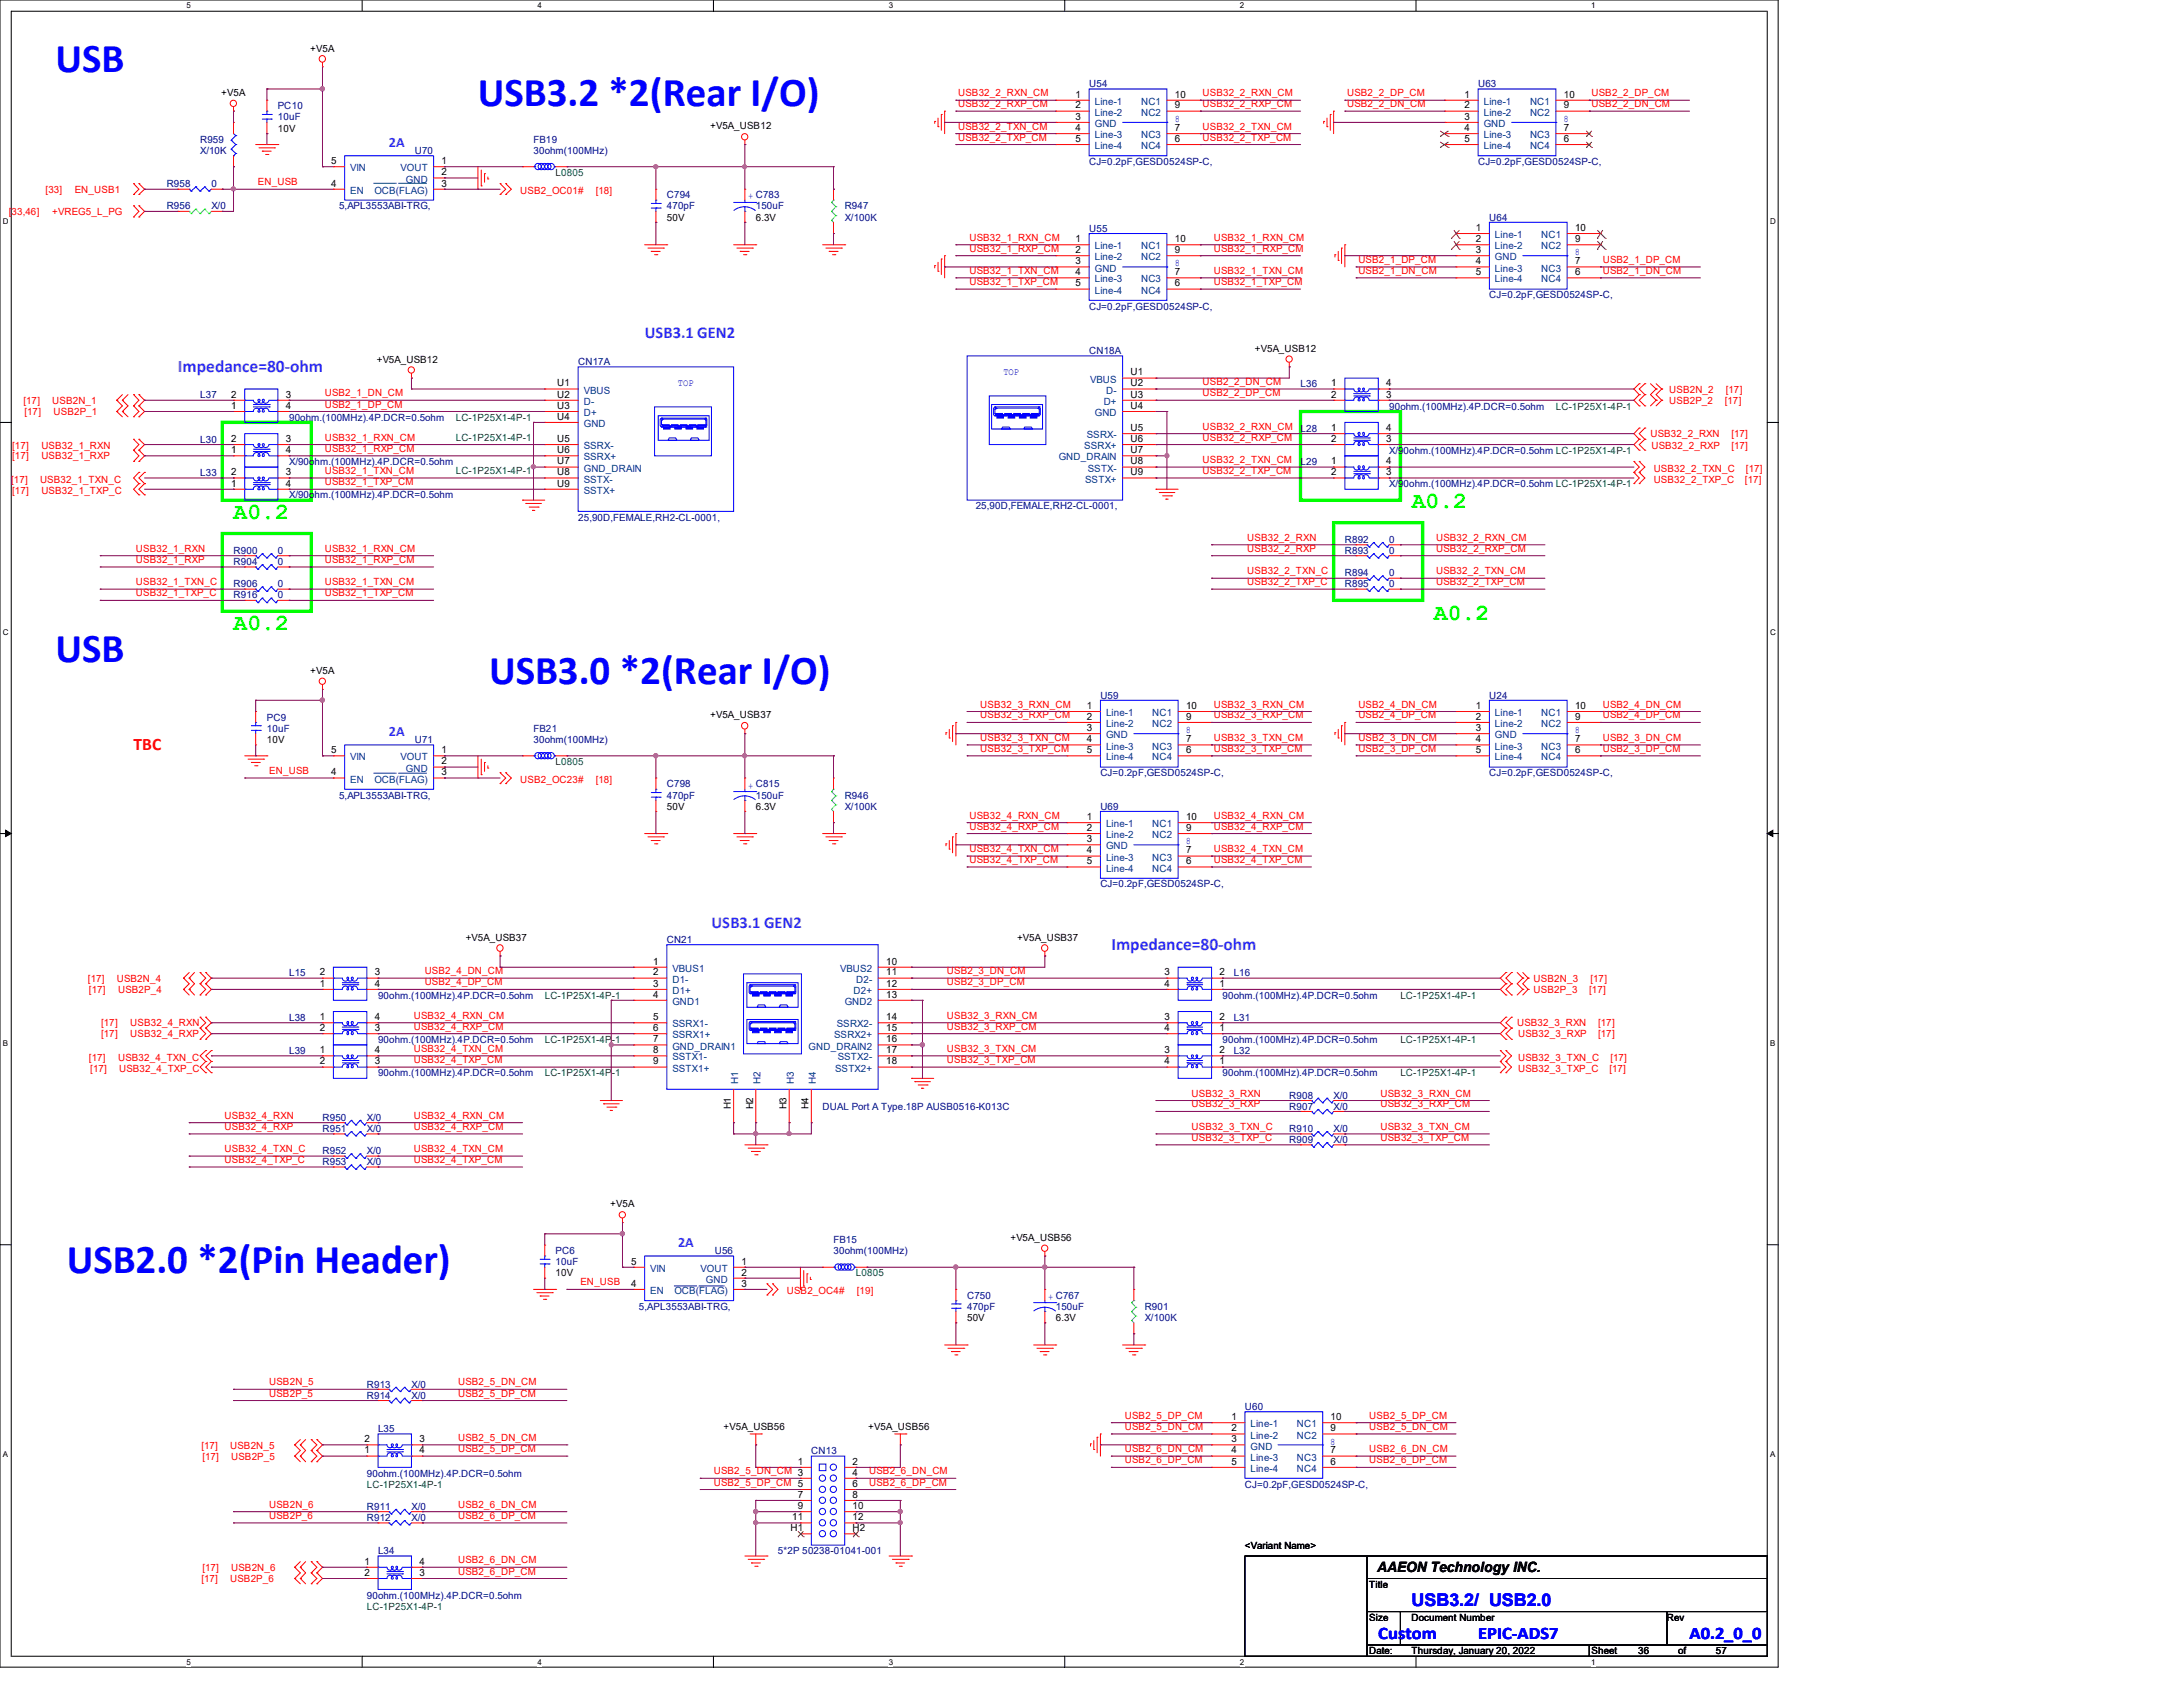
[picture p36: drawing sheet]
<svg xmlns="http://www.w3.org/2000/svg" width="279mm" height="216mm" viewBox="0 0 279 216" stroke-linecap="round" stroke-linejoin="round" font-family="sans-serif">
<defs><g id="words">
<g font-size="5.2" fill="#00f">
<text x="7.1" y="9.3">USB</text>
<text x="61.2" y="13.5">USB3.2 *2(Rear I/O)</text>
<text x="7.1" y="84.7">USB</text>
<text x="62.6" y="87.5">USB3.0 *2(Rear I/O)</text>
<text x="8.6" y="162.9">USB2.0 *2(Pin Header)</text>
</g>
<g font-size="3" fill="#0f0">
<text x="180.7" y="65.1">A0.2</text>
<text x="29.9" y="66.5">A0.2</text>
<text x="29.9" y="80.7">A0.2</text>
<text x="183.5" y="79.3">A0.2</text>
</g>
<g font-size="2.2" fill="#8000ff">
<text x="22.8" y="47.7">Impedance=80-ohm</text>
<text x="142.2" y="121.6">Impedance=80-ohm</text>
</g>
<text font-size="2.2" fill="#f00" x="17.1" y="96">TBC</text>
<g font-size="2.2" fill="#00f">
<text x="176.4" y="209.8">Custom</text>
<text x="180.7" y="205.5">USB3.2/ USB2.0</text>
<text x="189.2" y="209.8">EPIC-ADS7</text>
<text x="216.2" y="209.8">A0.2_0_0</text>
</g>
<g font-size="2.1" fill="#8000ff">
<text x="82.5" y="43.3">USB3.1 GEN2</text>
<text x="91.1" y="118.7">USB3.1 GEN2</text>
</g>
<g font-size="1.8" fill="#8000ff">
<text x="49.8" y="18.8">2A</text>
<text x="49.8" y="94.2">2A</text>
<text x="86.8" y="159.6">2A</text>
</g>
<text font-size="1.8" x="176.3" y="201.2">AAEON Technology INC.</text>
<g font-size="1.3">
<text x="39.7" y="6.6">+V5A</text>
<text x="28.3" y="12.3">+V5A</text>
<text x="35.6" y="16.8">10V</text>
<text x="90.9" y="16.6">+V5A_USB12</text>
<text x="137.7" y="12.5">1</text>
<text x="137.7" y="13.9">2</text>
<text x="137.7" y="15.3">3</text>
<text x="137.7" y="16.8">4</text>
<text x="150.4" y="13.9">9</text>
<text x="150.4" y="16.8">7</text>
<text x="150.4" y="12.5">10</text>
<text x="187.4" y="12.5">1</text>
<text x="187.4" y="13.9">2</text>
<text x="187.4" y="15.3">3</text>
<text x="187.4" y="16.8">4</text>
<text x="200.1" y="13.9">9</text>
<text x="200.1" y="16.8">7</text>
<text x="200.1" y="12.5">10</text>
<text x="42.4" y="23.9">4</text>
<text x="42.4" y="21">5</text>
<text x="56.5" y="21">1</text>
<text x="56.5" y="22.4">2</text>
<text x="56.5" y="23.9">3</text>
<text x="137.7" y="18.2">5</text>
<text x="150.4" y="18.2">6</text>
<text x="187.4" y="18.2">5</text>
<text x="200.1" y="18.2">6</text>
<text x="85.3" y="28.2">50V</text>
<text x="96.7" y="28.2">6.3V</text>
<text x="188.9" y="29.5">1</text>
<text x="201.6" y="29.5">10</text>
<text x="137.7" y="31">1</text>
<text x="137.7" y="32.4">2</text>
<text x="137.7" y="33.8">3</text>
<text x="137.7" y="35.2">4</text>
<text x="150.4" y="32.4">9</text>
<text x="150.4" y="35.2">7</text>
<text x="150.4" y="31">10</text>
<text x="188.9" y="31">2</text>
<text x="188.9" y="32.4">3</text>
<text x="188.9" y="33.8">4</text>
<text x="188.9" y="35.2">5</text>
<text x="201.6" y="31">9</text>
<text x="201.6" y="33.8">7</text>
<text x="201.6" y="35.2">6</text>
<text x="137.7" y="36.7">5</text>
<text x="150.4" y="36.7">6</text>
<text x="48.2" y="46.4">+V5A_USB12</text>
<text x="160.6" y="45">+V5A_USB12</text>
<text x="29.6" y="50.9">2</text>
<text x="29.6" y="52.3">1</text>
<text x="36.6" y="52.3">4</text>
<text x="36.6" y="50.9">3</text>
<text x="71.3" y="49.4">U1</text>
<text x="71.3" y="50.9">U2</text>
<text x="71.3" y="52.3">U3</text>
<text x="71.3" y="53.7">U4</text>
<text x="144.7" y="48">U1</text>
<text x="144.7" y="49.4">U2</text>
<text x="144.7" y="50.9">U3</text>
<text x="144.7" y="52.3">U4</text>
<text x="170.4" y="50.9">2</text>
<text x="170.4" y="49.4">1</text>
<text x="177.4" y="49.4">4</text>
<text x="177.4" y="50.9">3</text>
<text x="29.6" y="56.6">2</text>
<text x="29.6" y="58">1</text>
<text x="36.6" y="58">4</text>
<text x="36.6" y="56.6">3</text>
<text x="71.3" y="56.6">U5</text>
<text x="71.3" y="58">U6</text>
<text x="71.3" y="59.4">U7</text>
<text x="144.7" y="55.2">U5</text>
<text x="144.7" y="56.6">U6</text>
<text x="144.7" y="58">U7</text>
<text x="144.7" y="59.4">U8</text>
<text x="170.4" y="56.6">2</text>
<text x="170.4" y="55.2">1</text>
<text x="170.4" y="59.4">1</text>
<text x="177.4" y="55.2">4</text>
<text x="177.4" y="56.6">3</text>
<text x="177.4" y="59.4">4</text>
<text x="29.6" y="60.8">2</text>
<text x="29.6" y="62.3">1</text>
<text x="36.6" y="62.3">4</text>
<text x="36.6" y="60.8">3</text>
<text x="71.3" y="60.8">U8</text>
<text x="71.3" y="62.3">U9</text>
<text x="144.7" y="60.8">U9</text>
<text x="170.4" y="60.8">2</text>
<text x="177.4" y="60.8">3</text>
<text x="39.7" y="86.3">+V5A</text>
<text x="34.2" y="95.1">10V</text>
<text x="90.9" y="91.9">+V5A_USB37</text>
<text x="139.1" y="90.7">1</text>
<text x="139.1" y="92.1">2</text>
<text x="139.1" y="93.6">3</text>
<text x="139.1" y="95">4</text>
<text x="151.8" y="92.1">9</text>
<text x="151.8" y="95">7</text>
<text x="151.8" y="90.7">10</text>
<text x="188.9" y="90.7">1</text>
<text x="188.9" y="92.1">2</text>
<text x="188.9" y="93.6">3</text>
<text x="188.9" y="95">4</text>
<text x="201.6" y="92.1">9</text>
<text x="201.6" y="95">7</text>
<text x="201.6" y="90.7">10</text>
<text x="42.4" y="99.2">4</text>
<text x="42.4" y="96.4">5</text>
<text x="56.5" y="96.4">1</text>
<text x="56.5" y="97.8">2</text>
<text x="56.5" y="99.2">3</text>
<text x="139.1" y="96.4">5</text>
<text x="151.8" y="96.4">6</text>
<text x="188.9" y="96.4">5</text>
<text x="201.6" y="96.4">6</text>
<text x="85.3" y="103.6">50V</text>
<text x="96.7" y="103.6">6.3V</text>
<text x="139.1" y="104.9">1</text>
<text x="139.1" y="106.3">2</text>
<text x="139.1" y="107.8">3</text>
<text x="151.8" y="106.3">9</text>
<text x="151.8" y="104.9">10</text>
<text x="139.1" y="109.2">4</text>
<text x="139.1" y="110.6">5</text>
<text x="151.8" y="109.2">7</text>
<text x="151.8" y="110.6">6</text>
<text x="40.9" y="124.8">2</text>
<text x="48" y="124.8">3</text>
<text x="59.6" y="120.4">+V5A_USB37</text>
<text x="83.6" y="123.4">1</text>
<text x="83.6" y="124.8">2</text>
<text x="113.4" y="123.4">10</text>
<text x="113.4" y="124.8">11</text>
<text x="130.2" y="120.4">+V5A_USB37</text>
<text x="149" y="124.8">3</text>
<text x="156.1" y="124.8">2</text>
<text x="40.9" y="126.3">1</text>
<text x="40.9" y="132">2</text>
<text x="40.9" y="130.6">1</text>
<text x="48" y="126.3">4</text>
<text x="48" y="130.6">4</text>
<text x="48" y="132">3</text>
<text x="83.6" y="126.3">3</text>
<text x="83.6" y="127.7">4</text>
<text x="83.6" y="130.6">5</text>
<text x="83.6" y="132">6</text>
<text x="113.4" y="126.3">12</text>
<text x="113.4" y="127.7">13</text>
<text x="113.4" y="130.6">14</text>
<text x="113.4" y="132">15</text>
<text x="149" y="126.3">4</text>
<text x="149" y="132">4</text>
<text x="149" y="130.6">3</text>
<text x="156.1" y="126.3">1</text>
<text x="156.1" y="130.6">2</text>
<text x="156.1" y="132">1</text>
<text x="40.9" y="136.2">2</text>
<text x="40.9" y="134.8">1</text>
<text x="48" y="134.8">4</text>
<text x="48" y="136.2">3</text>
<text x="83.6" y="133.4">7</text>
<text x="83.6" y="134.8">8</text>
<text x="83.6" y="136.2">9</text>
<text x="113.4" y="133.4">16</text>
<text x="113.4" y="134.8">17</text>
<text x="113.4" y="136.2">18</text>
<text x="149" y="136.2">4</text>
<text x="149" y="134.8">3</text>
<text x="156.1" y="134.8">2</text>
<text x="156.1" y="136.2">1</text>
<text x="78.1" y="154.5">+V5A</text>
<text x="80.8" y="161.8">5</text>
<text x="94.9" y="161.8">1</text>
<text x="129.3" y="158.8">+V5A_USB56</text>
<text x="71.1" y="163.4">10V</text>
<text x="80.8" y="164.7">4</text>
<text x="94.9" y="163.2">2</text>
<text x="94.9" y="164.7">3</text>
<text x="123.8" y="169">50V</text>
<text x="135.1" y="169">6.3V</text>
<text x="46.6" y="184.6">2</text>
<text x="53.7" y="184.6">3</text>
<text x="92.6" y="183">+V5A_USB56</text>
<text x="111.1" y="183">+V5A_USB56</text>
<text x="157.6" y="181.7">1</text>
<text x="157.6" y="183.2">2</text>
<text x="157.6" y="184.6">3</text>
<text x="170.3" y="183.2">9</text>
<text x="170.3" y="181.7">10</text>
<text x="46.6" y="186">1</text>
<text x="53.7" y="186">4</text>
<text x="102.1" y="187.5">1</text>
<text x="102.1" y="191.7">7</text>
<text x="109.1" y="187.5">2</text>
<text x="109.1" y="188.8">4</text>
<text x="109.1" y="190.3">6</text>
<text x="109.1" y="191.7">8</text>
<text x="157.6" y="186">4</text>
<text x="157.6" y="187.5">5</text>
<text x="170.3" y="186">7</text>
<text x="170.3" y="187.5">6</text>
<text x="101.2" y="196">H1</text>
<text x="101.4" y="194.6">11</text>
<text x="102.1" y="193.1">9</text>
<text x="109.1" y="193.1">10</text>
<text x="109.1" y="194.6">12</text>
<text x="109.1" y="196">H2</text>
<text x="46.6" y="201.7">2</text>
<text x="46.6" y="200.2">1</text>
<text x="53.7" y="200.2">4</text>
<text x="53.7" y="201.7">3</text>
<text x="159.3" y="198.2">&lt;Variant Name&gt;</text>
<text x="175.3" y="203.2">Title</text>
<text x="175.3" y="207.4">Size</text>
<text x="180.7" y="207.4">Document Number</text>
<text x="213.4" y="207.4">Rev</text>
<text x="175.3" y="211.7">Date:</text>
<text x="180.7" y="211.7">Thursday, January 20, 2022</text>
<text x="203.7" y="211.7">Sheet</text>
<text x="209.7" y="211.7">36</text>
<text x="214.8" y="211.7">of</text>
<text x="219.6" y="211.7">57</text>
</g>
<g font-size="1.3" fill="#000080">
<text x="139.4" y="11.2">U54</text>
<text x="189.2" y="11.2">U63</text>
<text x="35.6" y="14">PC10</text>
<text x="35.6" y="15.4">10uF</text>
<text x="21.3" y="24">R958</text>
<text x="25.6" y="18.3">R959</text>
<text x="25.6" y="19.7">X/10K</text>
<text x="27.1" y="24">0</text>
<text x="53.1" y="19.7">U70</text>
<text x="68.3" y="18.3">FB19</text>
<text x="68.3" y="19.7">30ohm(100MHz)</text>
<text x="139.4" y="21.1">CJ=0.2pF,GESD0524SP-C,</text>
<text x="189.2" y="21.1">CJ=0.2pF,GESD0524SP-C,</text>
<text x="21.3" y="26.8">R956</text>
<text x="27.1" y="26.8">X/0</text>
<text x="43.4" y="26.8">5,APL3553ABI-TRG,</text>
<text x="85.3" y="25.4">C794</text>
<text x="85.3" y="26.8">470pF</text>
<text x="96.7" y="26.8">150uF</text>
<text x="108.1" y="26.8">R947</text>
<text x="108.1" y="28.2">X/100K</text>
<text x="139.4" y="29.6">U55</text>
<text x="190.6" y="28.2">U64</text>
<text x="139.4" y="39.6">CJ=0.2pF,GESD0524SP-C,</text>
<text x="190.6" y="38.2">CJ=0.2pF,GESD0524SP-C,</text>
<text x="74" y="46.7">CN17A</text>
<text x="139.4" y="45.3">CN18A</text>
<text x="25.6" y="51">L37</text>
<text x="37" y="53.8">90ohm.(100MHz).4P.DCR=0.5ohm</text>
<text x="166.4" y="49.6">L36</text>
<text x="177.8" y="52.4">90ohm.(100MHz).4P.DCR=0.5ohm</text>
<text x="25.6" y="56.7">L30</text>
<text x="37" y="59.5">X/90ohm.(100MHz).4P.DCR=0.5ohm</text>
<text x="166.4" y="55.2">L28</text>
<text x="166.4" y="59.5">L29</text>
<text x="177.8" y="58.1">X/90ohm.(100MHz).4P.DCR=0.5ohm LC-1P25X1-4P-1</text>
<text x="25.6" y="61">L33</text>
<text x="37" y="63.8">X/90ohm.(100MHz).4P.DCR=0.5ohm</text>
<text x="124.9" y="65.2">25,90D,FEMALE,RH2-CL-0001,</text>
<text x="177.8" y="62.4">X/90ohm.(100MHz).4P.DCR=0.5ohm LC-1P25X1-4P-1</text>
<text x="29.9" y="70.9">R900</text>
<text x="35.6" y="70.9">0</text>
<text x="74" y="66.6">25,90D,FEMALE,RH2-CL-0001,</text>
<text x="172.1" y="69.5">R892</text>
<text x="172.1" y="70.9">R893</text>
<text x="177.8" y="69.5">0</text>
<text x="177.8" y="70.9">0</text>
<text x="29.9" y="72.3">R904</text>
<text x="29.9" y="75.2">R906</text>
<text x="29.9" y="76.6">R916</text>
<text x="35.6" y="72.3">0</text>
<text x="35.6" y="75.2">0</text>
<text x="35.6" y="76.6">0</text>
<text x="172.1" y="73.7">R894</text>
<text x="172.1" y="75.2">R895</text>
<text x="177.8" y="73.7">0</text>
<text x="177.8" y="75.2">0</text>
<text x="140.8" y="89.4">U59</text>
<text x="190.6" y="89.4">U24</text>
<text x="34.2" y="92.2">PC9</text>
<text x="34.2" y="93.6">10uF</text>
<text x="53.1" y="95.1">U71</text>
<text x="68.3" y="93.6">FB21</text>
<text x="68.3" y="95.1">30ohm(100MHz)</text>
<text x="85.3" y="100.8">C798</text>
<text x="140.8" y="99.4">CJ=0.2pF,GESD0524SP-C,</text>
<text x="190.6" y="99.4">CJ=0.2pF,GESD0524SP-C,</text>
<text x="43.4" y="102.2">5,APL3553ABI-TRG,</text>
<text x="85.3" y="102.2">470pF</text>
<text x="96.7" y="102.2">150uF</text>
<text x="108.1" y="102.2">R946</text>
<text x="108.1" y="103.6">X/100K</text>
<text x="140.8" y="103.6">U69</text>
<text x="140.8" y="113.6">CJ=0.2pF,GESD0524SP-C,</text>
<text x="37" y="125">L15</text>
<text x="85.3" y="120.7">CN21</text>
<text x="157.9" y="125">L16</text>
<text x="37" y="130.6">L38</text>
<text x="48.4" y="127.8">90ohm.(100MHz).4P.DCR=0.5ohm</text>
<text x="156.5" y="127.8">90ohm.(100MHz).4P.DCR=0.5ohm</text>
<text x="157.9" y="130.6">L31</text>
<text x="37" y="134.9">L39</text>
<text x="48.4" y="137.8">90ohm.(100MHz).4P.DCR=0.5ohm</text>
<text x="48.4" y="133.5">90ohm.(100MHz).4P.DCR=0.5ohm</text>
<text x="156.5" y="133.5">90ohm.(100MHz).4P.DCR=0.5ohm</text>
<text x="156.5" y="137.8">90ohm.(100MHz).4P.DCR=0.5ohm</text>
<text x="157.9" y="134.9">L32</text>
<text x="41.3" y="143.4">R950</text>
<text x="46.9" y="143.4">X/0</text>
<text x="105.3" y="142">DUAL Port A Type.18P AUSB0516-K013C</text>
<text x="165" y="142">R907</text>
<text x="165" y="140.6">R908</text>
<text x="170.7" y="142">X/0</text>
<text x="170.7" y="140.6">X/0</text>
<text x="41.3" y="144.9">R951</text>
<text x="41.3" y="147.7">R952</text>
<text x="41.3" y="149.1">R953</text>
<text x="46.9" y="144.9">X/0</text>
<text x="46.9" y="147.7">X/0</text>
<text x="46.9" y="149.1">X/0</text>
<text x="165" y="144.9">R910</text>
<text x="165" y="146.3">R909</text>
<text x="170.7" y="144.9">X/0</text>
<text x="170.7" y="146.3">X/0</text>
<text x="71.1" y="160.5">PC6</text>
<text x="71.1" y="161.9">10uF</text>
<text x="91.5" y="160.5">U56</text>
<text x="106.7" y="159.1">FB15</text>
<text x="106.7" y="160.5">30ohm(100MHz)</text>
<text x="81.8" y="167.6">5,APL3553ABI-TRG,</text>
<text x="123.8" y="166.2">C750</text>
<text x="123.8" y="167.6">470pF</text>
<text x="135.1" y="167.6">150uF</text>
<text x="146.5" y="167.6">R901</text>
<text x="146.5" y="169">X/100K</text>
<text x="46.9" y="177.6">R913</text>
<text x="46.9" y="179">R914</text>
<text x="52.7" y="177.6">X/0</text>
<text x="52.7" y="179">X/0</text>
<text x="48.4" y="183.3">L35</text>
<text x="159.3" y="180.4">U60</text>
<text x="46.9" y="189">90ohm.(100MHz).4P.DCR=0.5ohm</text>
<text x="103.8" y="186.1">CN13</text>
<text x="159.3" y="190.4">CJ=0.2pF,GESD0524SP-C,</text>
<text x="46.9" y="193.2">R911</text>
<text x="46.9" y="194.6">R912</text>
<text x="52.7" y="193.2">X/0</text>
<text x="52.7" y="194.6">X/0</text>
<text x="48.4" y="198.9">L34</text>
<text x="99.6" y="198.9">5*2P 50238-01041-001</text>
<text x="46.9" y="204.6">90ohm.(100MHz).4P.DCR=0.5ohm</text>
</g>
<g font-size="1.3" fill="#f00">
<text x="122.6" y="13.7">USB32_2_RXP_CM</text>
<text x="122.6" y="12.3">USB32_2_RXN_CM</text>
<text x="122.6" y="16.6">USB32_2_TXN_CM</text>
<text x="122.6" y="18">USB32_2_TXP_CM</text>
<text x="153.9" y="13.7">USB32_2_RXP_CM</text>
<text x="153.9" y="12.3">USB32_2_RXN_CM</text>
<text x="153.9" y="16.6">USB32_2_TXN_CM</text>
<text x="153.9" y="18">USB32_2_TXP_CM</text>
<text x="172.4" y="12.3">USB2_2_DP_CM</text>
<text x="172.4" y="13.7">USB2_2_DN_CM</text>
<text x="203.7" y="12.3">USB2_2_DP_CM</text>
<text x="203.7" y="13.7">USB2_2_DN_CM</text>
<text x="33" y="23.7">EN_USB</text>
<text x="1.1" y="27.5">[33,46]</text>
<text x="5.8" y="24.7">[33]</text>
<text x="6.7" y="27.5">+VREG5_L_PG</text>
<text x="9.6" y="24.7">EN_USB1</text>
<text x="66.6" y="24.8">USB2_OC01#</text>
<text x="76.2" y="24.8">[18]</text>
<text x="124.1" y="30.8">USB32_1_RXN_CM</text>
<text x="124.1" y="32.2">USB32_1_RXP_CM</text>
<text x="124.1" y="35.1">USB32_1_TXN_CM</text>
<text x="155.4" y="35.1">USB32_1_TXN_CM</text>
<text x="155.4" y="32.2">USB32_1_RXP_CM</text>
<text x="155.4" y="30.8">USB32_1_RXN_CM</text>
<text x="173.9" y="33.7">USB2_1_DP_CM</text>
<text x="173.9" y="35.1">USB2_1_DN_CM</text>
<text x="205.1" y="33.7">USB2_1_DP_CM</text>
<text x="205.1" y="35.1">USB2_1_DN_CM</text>
<text x="124.1" y="36.5">USB32_1_TXP_CM</text>
<text x="155.4" y="36.5">USB32_1_TXP_CM</text>
<text x="3" y="51.7">[17]</text>
<text x="3.1" y="53.1">[17]</text>
<text x="6.7" y="51.7">USB2N_1</text>
<text x="6.9" y="53.1">USB2P_1</text>
<text x="41.6" y="52.2">USB2_1_DP_CM</text>
<text x="41.6" y="50.7">USB2_1_DN_CM</text>
<text x="153.9" y="49.3">USB2_2_DN_CM</text>
<text x="153.9" y="50.7">USB2_2_DP_CM</text>
<text x="213.6" y="50.3">USB2N_2</text>
<text x="213.6" y="51.7">USB2P_2</text>
<text x="220.8" y="51.7">[17]</text>
<text x="220.9" y="50.3">[17]</text>
<text x="1.6" y="57.4">[17]</text>
<text x="1.6" y="58.8">[17]</text>
<text x="5.3" y="57.4">USB32_1_RXN</text>
<text x="5.3" y="58.8">USB32_1_RXP</text>
<text x="41.6" y="57.8">USB32_1_RXP_CM</text>
<text x="41.6" y="56.4">USB32_1_RXN_CM</text>
<text x="153.9" y="55">USB32_2_RXN_CM</text>
<text x="153.9" y="56.4">USB32_2_RXP_CM</text>
<text x="153.9" y="59.3">USB32_2_TXN_CM</text>
<text x="211.2" y="56">USB32_2_RXN</text>
<text x="211.4" y="57.4">USB32_2_RXP</text>
<text x="221.6" y="56">[17]</text>
<text x="221.6" y="57.4">[17]</text>
<text x="1.4" y="61.8">[17]</text>
<text x="1.6" y="63.2">[17]</text>
<text x="5.1" y="61.8">USB32_1_TXN_C</text>
<text x="5.3" y="63.2">USB32_1_TXP_C</text>
<text x="41.6" y="60.7">USB32_1_TXN_CM</text>
<text x="41.6" y="62.1">USB32_1_TXP_CM</text>
<text x="153.9" y="60.7">USB32_2_TXP_CM</text>
<text x="211.7" y="60.4">USB32_2_TXN_C</text>
<text x="211.7" y="61.8">USB32_2_TXP_C</text>
<text x="223.3" y="61.8">[17]</text>
<text x="223.5" y="60.4">[17]</text>
<text x="17.4" y="70.6">USB32_1_RXN</text>
<text x="41.6" y="70.6">USB32_1_RXN_CM</text>
<text x="159.6" y="69.2">USB32_2_RXN</text>
<text x="159.6" y="70.6">USB32_2_RXP</text>
<text x="183.8" y="69.2">USB32_2_RXN_CM</text>
<text x="183.8" y="70.6">USB32_2_RXP_CM</text>
<text x="17.4" y="72.1">USB32_1_RXP</text>
<text x="17.4" y="74.9">USB32_1_TXN_C</text>
<text x="17.4" y="76.3">USB32_1_TXP_C</text>
<text x="41.6" y="72.1">USB32_1_RXP_CM</text>
<text x="41.6" y="74.9">USB32_1_TXN_CM</text>
<text x="41.6" y="76.3">USB32_1_TXP_CM</text>
<text x="159.6" y="73.5">USB32_2_TXN_C</text>
<text x="159.6" y="74.9">USB32_2_TXP_C</text>
<text x="183.8" y="73.5">USB32_2_TXN_CM</text>
<text x="183.8" y="74.9">USB32_2_TXP_CM</text>
<text x="125.5" y="91.9">USB32_3_RXP_CM</text>
<text x="125.5" y="90.6">USB32_3_RXN_CM</text>
<text x="125.5" y="94.8">USB32_3_TXN_CM</text>
<text x="155.4" y="91.9">USB32_3_RXP_CM</text>
<text x="155.4" y="90.6">USB32_3_RXN_CM</text>
<text x="155.4" y="94.8">USB32_3_TXN_CM</text>
<text x="173.9" y="94.8">USB2_3_DN_CM</text>
<text x="173.9" y="90.6">USB2_4_DN_CM</text>
<text x="173.9" y="91.9">USB2_4_DP_CM</text>
<text x="205.1" y="94.8">USB2_3_DN_CM</text>
<text x="205.1" y="90.6">USB2_4_DN_CM</text>
<text x="205.1" y="91.9">USB2_4_DP_CM</text>
<text x="34.5" y="99.1">EN_USB</text>
<text x="66.6" y="100.2">USB2_OC23#</text>
<text x="76.2" y="100.2">[18]</text>
<text x="125.5" y="96.2">USB32_3_TXP_CM</text>
<text x="155.4" y="96.2">USB32_3_TXP_CM</text>
<text x="173.9" y="96.2">USB2_3_DP_CM</text>
<text x="205.1" y="96.2">USB2_3_DP_CM</text>
<text x="124.1" y="104.8">USB32_4_RXN_CM</text>
<text x="124.1" y="106.2">USB32_4_RXP_CM</text>
<text x="155.4" y="104.8">USB32_4_RXN_CM</text>
<text x="155.4" y="106.2">USB32_4_RXP_CM</text>
<text x="124.1" y="109.1">USB32_4_TXN_CM</text>
<text x="124.1" y="110.4">USB32_4_TXP_CM</text>
<text x="155.4" y="109.1">USB32_4_TXN_CM</text>
<text x="155.4" y="110.4">USB32_4_TXP_CM</text>
<text x="11.3" y="125.6">[17]</text>
<text x="14.9" y="125.6">USB2N_4</text>
<text x="54.4" y="124.7">USB2_4_DN_CM</text>
<text x="121.2" y="124.7">USB2_3_DN_CM</text>
<text x="196.3" y="125.6">USB2N_3</text>
<text x="203.6" y="125.6">[17]</text>
<text x="11.4" y="127.1">[17]</text>
<text x="13" y="131.4">[17]</text>
<text x="15.1" y="127.1">USB2P_4</text>
<text x="16.7" y="131.4">USB32_4_RXN</text>
<text x="53" y="130.4">USB32_4_RXN_CM</text>
<text x="53" y="131.8">USB32_4_RXP_CM</text>
<text x="54.4" y="126.1">USB2_4_DP_CM</text>
<text x="121.2" y="126.1">USB2_3_DP_CM</text>
<text x="121.2" y="130.4">USB32_3_RXN_CM</text>
<text x="121.2" y="131.8">USB32_3_RXP_CM</text>
<text x="194.2" y="131.4">USB32_3_RXN</text>
<text x="196.3" y="127.1">USB2P_3</text>
<text x="203.4" y="127.1">[17]</text>
<text x="204.5" y="131.4">[17]</text>
<text x="11.4" y="135.8">[17]</text>
<text x="11.6" y="137.2">[17]</text>
<text x="13" y="132.8">[17]</text>
<text x="15.1" y="135.8">USB32_4_TXN_C</text>
<text x="15.2" y="137.2">USB32_4_TXP_C</text>
<text x="16.7" y="132.8">USB32_4_RXP</text>
<text x="53" y="134.6">USB32_4_TXN_CM</text>
<text x="53" y="136.1">USB32_4_TXP_CM</text>
<text x="121.2" y="134.6">USB32_3_TXN_CM</text>
<text x="121.2" y="136.1">USB32_3_TXP_CM</text>
<text x="194.3" y="132.8">USB32_3_RXP</text>
<text x="194.3" y="135.8">USB32_3_TXN_C</text>
<text x="194.3" y="137.2">USB32_3_TXP_C</text>
<text x="204.5" y="132.8">[17]</text>
<text x="206" y="137.2">[17]</text>
<text x="206.1" y="135.8">[17]</text>
<text x="28.7" y="143.2">USB32_4_RXN</text>
<text x="53" y="143.2">USB32_4_RXN_CM</text>
<text x="152.5" y="140.3">USB32_3_RXN</text>
<text x="152.5" y="141.7">USB32_3_RXP</text>
<text x="176.7" y="140.3">USB32_3_RXN_CM</text>
<text x="176.7" y="141.7">USB32_3_RXP_CM</text>
<text x="28.7" y="144.6">USB32_4_RXP</text>
<text x="28.7" y="147.4">USB32_4_TXN_C</text>
<text x="28.7" y="148.8">USB32_4_TXP_C</text>
<text x="53" y="144.6">USB32_4_RXP_CM</text>
<text x="53" y="147.4">USB32_4_TXN_CM</text>
<text x="53" y="148.8">USB32_4_TXP_CM</text>
<text x="152.5" y="144.6">USB32_3_TXN_C</text>
<text x="152.5" y="146">USB32_3_TXP_C</text>
<text x="176.7" y="144.6">USB32_3_TXN_CM</text>
<text x="176.7" y="146">USB32_3_TXP_CM</text>
<text x="74.3" y="164.5">EN_USB</text>
<text x="100.7" y="165.6">USB2_OC4#</text>
<text x="109.7" y="165.6">[19]</text>
<text x="34.5" y="177.3">USB2N_5</text>
<text x="34.5" y="178.7">USB2P_5</text>
<text x="58.6" y="177.3">USB2_5_DN_CM</text>
<text x="58.6" y="178.7">USB2_5_DP_CM</text>
<text x="25.8" y="185.4">[17]</text>
<text x="29.5" y="185.4">USB2N_5</text>
<text x="58.6" y="185.8">USB2_5_DP_CM</text>
<text x="58.6" y="184.4">USB2_5_DN_CM</text>
<text x="144" y="181.6">USB2_5_DP_CM</text>
<text x="144" y="183">USB2_5_DN_CM</text>
<text x="144" y="185.8">USB2_6_DN_CM</text>
<text x="175.3" y="183">USB2_5_DN_CM</text>
<text x="175.3" y="181.6">USB2_5_DP_CM</text>
<text x="175.3" y="185.8">USB2_6_DN_CM</text>
<text x="25.9" y="186.8">[17]</text>
<text x="29.6" y="186.8">USB2P_5</text>
<text x="91.4" y="188.7">USB2_5_DN_CM 3</text>
<text x="91.4" y="190.1">USB2_5_DP_CM 5</text>
<text x="111.2" y="188.7">USB2_6_DN_CM</text>
<text x="111.2" y="190.1">USB2_6_DP_CM</text>
<text x="144" y="187.3">USB2_6_DP_CM</text>
<text x="175.3" y="187.3">USB2_6_DP_CM</text>
<text x="34.5" y="193">USB2N_6</text>
<text x="34.5" y="194.4">USB2P_6</text>
<text x="58.6" y="193">USB2_6_DN_CM</text>
<text x="58.6" y="194.4">USB2_6_DP_CM</text>
<text x="25.8" y="202.5">[17]</text>
<text x="25.9" y="201">[17]</text>
<text x="29.5" y="202.5">USB2P_6</text>
<text x="29.6" y="201">USB2N_6</text>
<text x="58.6" y="200.1">USB2_6_DN_CM</text>
<text x="58.6" y="201.5">USB2_6_DP_CM</text>
</g>
<g font-size="1.3" fill="#004080">
<text x="140.1" y="13.4">Line-1</text>
<text x="140.1" y="14.8">Line-2</text>
<text x="140.1" y="16.3">GND</text>
<text x="140.1" y="17.7">Line-3</text>
<text x="146" y="14.8">NC2</text>
<text x="146" y="17.7">NC3</text>
<text x="146" y="13.4">NC1</text>
<text x="189.9" y="13.4">Line-1</text>
<text x="189.9" y="14.8">Line-2</text>
<text x="189.9" y="16.3">GND</text>
<text x="189.9" y="17.7">Line-3</text>
<text x="195.8" y="14.8">NC2</text>
<text x="195.8" y="17.7">NC3</text>
<text x="195.8" y="13.4">NC1</text>
<text x="44.8" y="21.9">VIN</text>
<text x="51.3" y="21.9">VOUT</text>
<text x="51.9" y="23.4">GND</text>
<text x="140.1" y="19.1">Line-4</text>
<text x="146" y="19.1">NC4</text>
<text x="189.9" y="19.1">Line-4</text>
<text x="195.8" y="19.1">NC4</text>
<text x="44.8" y="24.8">EN</text>
<text x="47.9" y="24.8">OCB(FLAG)</text>
<text x="140.1" y="31.9">Line-1</text>
<text x="140.1" y="33.3">Line-2</text>
<text x="140.1" y="34.8">GND</text>
<text x="146" y="33.3">NC2</text>
<text x="146" y="31.9">NC1</text>
<text x="191.3" y="30.5">Line-1</text>
<text x="191.3" y="31.9">Line-2</text>
<text x="191.3" y="33.3">GND</text>
<text x="191.3" y="34.8">Line-3</text>
<text x="197.3" y="31.9">NC2</text>
<text x="197.3" y="34.8">NC3</text>
<text x="197.3" y="30.5">NC1</text>
<text x="140.1" y="36.2">Line-3</text>
<text x="140.1" y="37.6">Line-4</text>
<text x="146" y="36.2">NC3</text>
<text x="146" y="37.6">NC4</text>
<text x="191.3" y="36.2">Line-4</text>
<text x="197.3" y="36.2">NC4</text>
<text x="74.7" y="50.4">VBUS</text>
<text x="74.7" y="51.8">D-</text>
<text x="74.7" y="53.3">D+</text>
<text x="139.5" y="49">VBUS</text>
<text x="140.1" y="53.3">GND</text>
<text x="141.3" y="51.8">D+</text>
<text x="141.6" y="50.4">D-</text>
<text x="74.7" y="54.7">GND</text>
<text x="74.7" y="57.5">SSRX-</text>
<text x="74.7" y="58.9">SSRX+</text>
<text x="135.5" y="58.9">GND_DRAIN</text>
<text x="138.8" y="57.5">SSRX+</text>
<text x="139.1" y="56.1">SSRX-</text>
<text x="74.7" y="60.4">GND_DRAIN</text>
<text x="74.7" y="61.8">SSTX-</text>
<text x="74.7" y="63.2">SSTX+</text>
<text x="138.9" y="61.8">SSTX+</text>
<text x="139.2" y="60.4">SSTX-</text>
<text x="141.6" y="91.7">Line-1</text>
<text x="141.6" y="93">Line-2</text>
<text x="141.6" y="94.5">GND</text>
<text x="141.6" y="95.9">Line-3</text>
<text x="147.5" y="93">NC2</text>
<text x="147.5" y="95.9">NC3</text>
<text x="147.5" y="91.7">NC1</text>
<text x="191.3" y="91.7">Line-1</text>
<text x="191.3" y="93">Line-2</text>
<text x="191.3" y="94.5">GND</text>
<text x="191.3" y="95.9">Line-3</text>
<text x="197.3" y="93">NC2</text>
<text x="197.3" y="95.9">NC3</text>
<text x="197.3" y="91.7">NC1</text>
<text x="44.8" y="100.2">EN</text>
<text x="44.8" y="97.3">VIN</text>
<text x="47.9" y="100.2">OCB(FLAG)</text>
<text x="51.3" y="97.3">VOUT</text>
<text x="51.9" y="98.8">GND</text>
<text x="141.6" y="97.3">Line-4</text>
<text x="147.5" y="97.3">NC4</text>
<text x="191.3" y="97.3">Line-4</text>
<text x="197.3" y="97.3">NC4</text>
<text x="141.6" y="105.9">Line-1</text>
<text x="141.6" y="107.3">Line-2</text>
<text x="147.5" y="107.3">NC2</text>
<text x="147.5" y="105.9">NC1</text>
<text x="141.6" y="108.7">GND</text>
<text x="141.6" y="110.2">Line-3</text>
<text x="141.6" y="111.5">Line-4</text>
<text x="147.5" y="110.2">NC3</text>
<text x="147.5" y="111.5">NC4</text>
<text x="86.1" y="124.4">VBUS1</text>
<text x="86.1" y="125.8">D1-</text>
<text x="107.5" y="124.4">VBUS2</text>
<text x="109.6" y="125.8">D2-</text>
<text x="86.1" y="127.2">D1+</text>
<text x="86.1" y="128.6">GND1</text>
<text x="86.1" y="131.5">SSRX1-</text>
<text x="107.1" y="131.5">SSRX2-</text>
<text x="108.1" y="128.6">GND2</text>
<text x="109.3" y="127.2">D2+</text>
<text x="86.1" y="132.9">SSRX1+</text>
<text x="86.1" y="134.3">GND_DRAIN1</text>
<text x="86.1" y="135.7">SSTX1-</text>
<text x="86.1" y="137.2">SSTX1+</text>
<text x="103.5" y="134.3">GND_DRAIN2</text>
<text x="106.8" y="132.9">SSRX2+</text>
<text x="106.9" y="137.2">SSTX2+</text>
<text x="107.2" y="135.7">SSTX2-</text>
<text x="83.2" y="165.6">EN</text>
<text x="83.2" y="162.8">VIN</text>
<text x="86.3" y="165.6">OCB(FLAG)</text>
<text x="89.7" y="162.8">VOUT</text>
<text x="90.3" y="164.2">GND</text>
<text x="160.1" y="182.7">Line-1</text>
<text x="160.1" y="184.1">Line-2</text>
<text x="160.1" y="185.5">GND</text>
<text x="166" y="184.1">NC2</text>
<text x="166" y="182.7">NC1</text>
<text x="160.1" y="186.9">Line-3</text>
<text x="160.1" y="188.4">Line-4</text>
<text x="166" y="186.9">NC3</text>
<text x="166" y="188.4">NC4</text>
</g>
<g font-size="1.3" fill="#00f">
<text x="150.3" y="15.6">8</text>
<text x="200.1" y="15.6">8</text>
<text x="95.7" y="25.5">+ C783</text>
<text x="150.3" y="34.1">8</text>
<text x="201.6" y="32.6">8</text>
<text x="86.8" y="49.4">TOP</text>
<text x="128.4" y="48">TOP</text>
<text x="151.8" y="93.8">8</text>
<text x="201.6" y="93.8">8</text>
<text x="95.7" y="100.9">+ C815</text>
<text x="151.8" y="108">8</text>
<text x="134.1" y="166.4">+ C767</text>
<text x="170.2" y="184.9">8</text>
</g>
<g font-size="1.3" fill="#008000">
<text x="71.1" y="22.5">L0805</text>
<text x="58.3" y="53.8">LC-1P25X1-4P-1</text>
<text x="199.1" y="52.4">LC-1P25X1-4P-1</text>
<text x="58.3" y="56.4">LC-1P25X1-4P-1</text>
<text x="58.3" y="60.7">LC-1P25X1-4P-1</text>
<text x="71.1" y="97.9">L0805</text>
<text x="69.7" y="127.8">LC-1P25X1-4P-1</text>
<text x="179.2" y="127.8">LC-1P25X1-4P-1</text>
<text x="69.7" y="137.8">LC-1P25X1-4P-1</text>
<text x="69.7" y="133.5">LC-1P25X1-4P-1</text>
<text x="179.2" y="133.5">LC-1P25X1-4P-1</text>
<text x="179.2" y="137.8">LC-1P25X1-4P-1</text>
<text x="109.6" y="163.4">L0805</text>
<text x="46.9" y="190.4">LC-1P25X1-4P-1</text>
<text x="46.9" y="206">LC-1P25X1-4P-1</text>
</g>
<g font-size="1.2">
<text x="93.6" y="142" transform="rotate(-90 93.6 142)">H1</text>
<text x="96.4" y="142" transform="rotate(-90 96.4 142)">H2</text>
<text x="100.7" y="142" transform="rotate(-90 100.7 142)">H3</text>
<text x="103.5" y="142" transform="rotate(-90 103.5 142)">H4</text>
</g>
<g font-size="1.2" fill="#004080">
<text x="94.5" y="138.7" transform="rotate(-90 94.5 138.7)">H1</text>
<text x="97.3" y="138.7" transform="rotate(-90 97.3 138.7)">H2</text>
<text x="101.6" y="138.7" transform="rotate(-90 101.6 138.7)">H3</text>
<text x="104.4" y="138.7" transform="rotate(-90 104.4 138.7)">H4</text>
</g>
<g font-size="1">
<text x="23.9" y="1.1">5</text>
<text x="68.8" y="1.1">4</text>
<text x="113.7" y="1.1">3</text>
<text x="158.7" y="1.1">2</text>
<text x="203.7" y="1.1">1</text>
<text x=".4" y="28.6">D</text>
<text x="226.6" y="28.6">D</text>
<text x=".4" y="81.2">C</text>
<text x="226.6" y="81.2">C</text>
<text x=".4" y="133.9">B</text>
<text x="226.6" y="133.9">B</text>
<text x=".4" y="186.5">A</text>
<text x="226.6" y="186.5">A</text>
<text x="23.9" y="213">5</text>
<text x="68.8" y="213">4</text>
<text x="113.7" y="213">3</text>
<text x="158.7" y="213">2</text>
<text x="203.7" y="213">1</text>
</g>
</g></defs>
<path d="M0 0h227.6v213.4h-227.6zM1.4 1.4h224.8v210.6h-224.8z" fill="none" stroke="#000" stroke-width=".13"/>
<g fill="#fff">
<path d="M23.9 .2h.5v1.1h-.5z"/>
<path d="M23.9 212.1h.5v1.2h-.5z"/>
</g>
<path d="M46.4 0v1.4M46.4 212v1.4" fill="none" stroke="#000" stroke-width=".13"/>
<g fill="#fff">
<path d="M68.8 .2h.5v1.1h-.5z"/>
<path d="M68.8 212.1h.5v1.2h-.5z"/>
</g>
<path d="M91.3 0v1.4M91.3 212v1.4" fill="none" stroke="#000" stroke-width=".13"/>
<g fill="#fff">
<path d="M113.7 .2h.6v1.1h-.6z"/>
<path d="M113.7 212.1h.6v1.2h-.6z"/>
</g>
<path d="M136.3 0v1.4M136.3 212v1.4" fill="none" stroke="#000" stroke-width=".13"/>
<g fill="#fff">
<path d="M158.7 .2h.6v1.1h-.6z"/>
<path d="M158.7 212.1h.6v1.2h-.6z"/>
</g>
<path d="M181.2 0v1.4M181.2 212v1.4" fill="none" stroke="#000" stroke-width=".13"/>
<g fill="#fff">
<path d="M203.7 .2h.5v1.1h-.5z"/>
<path d="M203.7 212.1h.5v1.2h-.5z"/>
<path d="M.4 27.7h.7v1.2h-.7z"/>
<path d="M226.6 27.7h.7v1.2h-.7z"/>
<path d="M.4 80.3h.7v1.2h-.7z"/>
<path d="M226.6 80.3h.7v1.2h-.7z"/>
</g>
<path d="M0 54.1h1.4M226.2 54.1h1.4" fill="none" stroke="#000" stroke-width=".13"/>
<g fill="#fff">
<path d="M.4 133h.7v1.1h-.7z"/>
<path d="M226.6 133h.6v1.1h-.6z"/>
</g>
<path d="M0 106.7h1.4M226.2 106.7h1.4" fill="none" stroke="#000" stroke-width=".13"/>
<path d="M.7 106.3l.7 .4-.7 .4zM226.2 106.7l.7-.4v.8z" fill="#000" stroke="#000" stroke-width=".13"/>
<g fill="#fff">
<path d="M.4 185.6h.6v1.1h-.6z"/>
<path d="M226.6 185.6h.6v1.1h-.6z"/>
</g>
<path d="M0 159.3h1.4M226.2 159.3h1.4M159.3 199.1h15.7v12.9h-15.7zM175 199.1h51.2v2.9h-51.2zM175 202h51.2v4.2h-51.2zM175 206.2h4.2v4.3h-4.2zM175 210.5h28.4v1.5h-28.4zM179.2 206.2h34.2v4.3h-34.2zM203.4 210.5h22.8v1.5h-22.8zM213.4 206.2h12.8v4.3h-12.8z" fill="none" stroke="#000" stroke-width=".13"/>
<path d="M28.4 54.1h11.4v9.9h-11.4zM166.5 52.7h12.7v11.3h-12.7zM28.4 68.3h11.4v9.9h-11.4zM170.7 66.9h11.4v9.9h-11.4z" fill="none" stroke="#0f0" stroke-width=".42"/>
<g fill="none" stroke="#f00" stroke-width=".13">
<path d="M29.9 14.2h.1M29.9 15.7h.1M29.9 13.7v.5M29.9 15.7v1.4M29.9 19.9v1.4M32.7 18.5h2.9M33.1 18.9h2M33.6 19.3h.1M33.6 19.3h1.1M34 19.8h.3M34.2 17.1h.1M34.2 12.8h.1"/>
<path d="M34.2 12.8v1.4M34.2 15.7v1.4M34.3 19.8h.1M35.1 18.9h.1M35.6 18.5h.1M41.3 8.6h.1M41.3 8v.6M95.3 18.5h.1M95.3 17.9v.6M119.6 15.5h.1M119.6 15.5v.3M120.1 16.2h.1"/>
<path d="M120.1 15.1v1.1M120.5 14.6h.1M120.5 14.6v2.1M120.9 14.2h.1M120.9 14.2v2.9M135.1 12.8h.1M135.1 14.2h.1M135.1 15.7h.1M135.1 17.1h.1M135.1 18.5h.1M135.1 18.5h4.3M135.1 12.8h4.3"/>
<path d="M135.1 14.2h4.3M135.1 15.7h4.3M135.1 17.1h4.3M149.4 18.5h4.2M149.4 12.8h4.2M149.4 14.2h4.2M149.4 17.1h4.2M153.6 14.2h.1M153.6 17.1h.1M153.6 18.5h.1M153.6 12.8h.1M169.4 15.5h.1"/>
<path d="M169.4 15.5v.3M169.8 16.2h.1M169.8 15.1v1.1M170.3 14.6h.1M170.3 14.6v2.1M170.7 14.2h.1M170.7 14.2v2.9M184.9 12.8h.1M184.9 14.2h.1M184.9 15.7h.1M184.9 17.1h.1M184.9 18.5h.1"/>
<path d="M184.9 18.5h4.3M184.9 12.8h4.3M184.9 14.2h4.3M184.9 15.7h4.3M184.9 17.1h4.3M199.1 18.5h4.3M199.1 12.8h4.3M199.1 14.2h4.3M199.1 17.1h4.3M203.4 14.2h.1M203.4 17.1h.1M203.4 18.5h.1"/>
<path d="M203.4 12.8h.1M17.1 24.9h.1M17.1 23.5h.1M17.1 27.8h.1M17.1 26.3h.1M17.1 23.5l.7 .7-.7 .7M17.1 26.3l.7 .8-.7 .7M17.8 23.5h.1M17.8 24.9h.1M17.8 26.3h.1M17.8 27.8h.1M17.8 23.5l.7 .7-.7 .7"/>
<path d="M17.8 26.3l.7 .8-.7 .7M22.8 24.2h.1M22.8 27.1h.1M22.8 24.2h1.4M22.8 27.1h1.4M27.1 24.2h1.3M27.1 27.1h1.3M28.4 24.2h.1M28.4 27.1h.1M29.9 21.3h.1M42.7 24.2h.1M42.7 21.3h.1"/>
<path d="M42.7 21.3h1.4M42.7 24.2h1.4M55.5 21.3h1.4M55.5 24.2h1.4M55.5 22.8h1.4M56.9 21.3h.1M56.9 22.8h.1M56.9 24.2h.1M61.2 24.2h.1M61.2 21.3v2.9M61.6 23.8h.1M61.6 21.8v2"/>
<path d="M62 22.2h.1M62 22.2v1.1M62.4 22.9h.1M62.4 22.6v.3M64 23.5h.1M64 24.9h.1M64 23.5l.7 .7-.7 .7M64.7 23.5h.1M64.7 24.9h.1M64.7 23.5l.7 .7-.7 .7M66.9 21.3h.1M66.9 21.3h1.4"/>
<path d="M71.1 21.3h1.5M72.6 21.3h.1M82.5 31.3h2.8M82.9 31.7h2M83.4 32.2h.1M83.4 32.2h1.1M83.8 32.6h.3M83.9 28.4h.1M83.9 24.2h.1M83.9 24.2v1.4M83.9 27.1v1.3M84.1 32.6h.1"/>
<path d="M84.9 31.7h.1M85.3 31.3h.1M93.9 31.3h2.8M94.3 31.7h2M94.7 32.2h.1M94.7 32.2h1.2M95.2 32.6h.3M95.3 24.2h.1M95.3 28.4h.1M95.3 24.2v1.4M95.3 27.1v1.3M95.5 32.6h.1"/>
<path d="M96.3 31.7h.1M96.7 31.3h.1M105.3 31.3h2.8M105.7 31.7h2M106.1 32.2h.1M106.1 32.2h1.2M106.6 32.6h.2M106.7 29.9h.1M106.7 24.2h.1M106.7 24.2v1.4M106.7 28.4v1.5M106.8 32.6h.1"/>
<path d="M107.7 31.7h.1M108.1 31.3h.1M119.6 34h.1M119.6 34v.3M120.1 34.7h.1M120.1 33.6v1.1M120.5 33.1h.1M120.5 33.1v2M120.9 32.7h.1M120.9 32.7v2.9M135.1 31.3h.1M135.1 32.7h.1"/>
<path d="M135.1 34.2h.1M135.1 35.6h.1M135.1 37h.1M135.1 31.3h4.3M135.1 32.7h4.3M135.1 34.2h4.3M135.1 35.6h4.3M135.1 37h4.3M149.4 31.3h4.2M149.4 32.7h4.2M149.4 35.6h4.2M149.4 37h4.2"/>
<path d="M153.6 32.7h.1M153.6 35.6h.1M153.6 37h.1M153.6 31.3h.1M170.9 32.6h.1M170.9 32.6v.3M171.3 33.3h.1M171.3 32.2v1.1M171.7 31.7h.1M171.7 31.7v2M172.1 31.3h.1M172.1 31.3v2.9"/>
<path d="M186.4 29.9h.1M186.4 31.3h.1M186.4 32.7h.1M186.4 34.2h.1M186.4 35.6h.1M186.4 31.3h4.2M186.4 29.9h4.2M186.4 32.7h4.2M186.4 34.2h4.2M186.4 35.6h4.2M200.6 31.3h4.3M200.6 29.9h4.3"/>
<path d="M200.6 34.2h4.3M200.6 35.6h4.3M204.9 31.3h.1M204.9 34.2h.1M204.9 35.6h.1M204.9 29.9h.1M14.9 51.2h.1M14.9 52.7h.1M14.9 51.2l.8 .7-.8 .8M14.9 52.7l.8 .6M15.7 51.2h.1M15.7 52.7h.1"/>
<path d="M15.7 51.2l.7 .7-.7 .8M15.7 50.5l-.8 .7M15.7 52.7l.7 .6M16.4 50.5l-.7 .7M17.1 51.9h.1M17.1 50.5h.1M17.1 53.3h.1M17.1 57.6h.1M17.1 56.2h.1M17.1 59.1h.1M17.1 50.5l.7 .7-.7 .7M17.1 51.9l.7 .8-.7 .6"/>
<path d="M17.1 56.2l.7 .7-.7 .7M17.1 57.6l.7 .7-.7 .8M17.8 50.5h.1M17.8 51.9h.1M17.8 53.3h.1M17.8 56.2h.1M17.8 57.6h.1M17.8 59.1h.1M17.8 50.5l.7 .7-.7 .7M17.8 51.9l.7 .8-.7 .6M17.8 56.2l.7 .7-.7 .7M17.8 57.6l.7 .7-.7 .8"/>
<path d="M29.9 51.2h.1M29.9 52.7h.1M29.9 56.9h.1M29.9 58.3h.1M29.9 51.2h1.4M29.9 52.7h1.4M29.9 56.9h1.4M29.9 58.3h1.4M35.6 51.2h1.4M35.6 52.7h1.4M35.6 56.9h1.4M35.6 58.3h1.4"/>
<path d="M37 52.7h.1M37 51.2h.1M37 58.3h.1M37 56.9h.1M52.7 48.4h.1M52.7 47.8v.6M69.7 49.8h.1M69.7 51.2h.1M69.7 52.7h.1M69.7 54.1h.1M69.7 56.9h.1M69.7 58.3h.1"/>
<path d="M69.7 59.8h.1M69.7 51.2h4.3M69.7 52.7h4.3M69.7 56.9h4.3M69.7 58.3h4.3M69.7 49.8h4.3M69.7 59.8h4.3M69.7 54.1h4.3M143.7 51.2h4.3M143.7 52.7h4.3M143.7 56.9h4.3M143.7 58.3h4.3"/>
<path d="M143.7 55.5h4.3M143.7 49.8h4.3M143.7 59.8h4.3M143.7 48.4h4.3M148 48.4h.1M148 49.8h.1M148 51.2h.1M148 52.7h.1M148 55.5h.1M148 56.9h.1M148 58.3h.1M148 59.8h.1"/>
<path d="M165 46.9h.1M165 46.4v.5M170.7 56.9h.1M170.7 55.5h.1M170.7 51.2h.1M170.7 49.8h.1M170.7 59.8h.1M170.7 51.2h1.4M170.7 56.9h1.4M170.7 55.5h1.4M170.7 49.8h1.4M170.7 59.8h1.4"/>
<path d="M176.4 51.2h1.4M176.4 56.9h1.4M176.4 55.5h1.4M176.4 49.8h1.4M176.4 59.8h1.4M177.8 55.5h.1M177.8 56.9h.1M177.8 49.8h.1M177.8 51.2h.1M177.8 59.8h.1M209.1 59.1h.1M209.1 59.1l.7 .7-.7 .7"/>
<path d="M209.8 59.1h.1M209.8 54.8h.1M209.8 56.2h.1M209.8 57.6h.1M209.8 49.1h.1M209.8 50.5h.1M209.8 51.9h.1M209.8 59.1l.7 .7-.7 .7M209.8 54.8l-.7 .7 .7 .7M209.8 56.2l-.7 .7 .7 .7M209.8 49.1l-.7 .7 .7 .7M209.8 50.5l-.7 .7 .7 .7"/>
<path d="M210.5 56.2h.1M210.5 54.8h.1M210.5 57.6h.1M210.5 50.5h.1M210.5 49.1h.1M210.5 51.9h.1M210.5 54.8l-.7 .7 .7 .7M210.5 56.2l-.7 .7 .7 .7M210.5 49.1l-.7 .7 .7 .7M210.5 50.5l-.7 .7 .7 .7M211.2 49.1l.8 .7M212 49.8h.1"/>
<path d="M212 51.2h.1M212 49.8l-.8 .7 .8 .7M212 49.1l.7 .7M212 51.2l-.8 .7M212.7 49.8h.1M212.7 51.2h.1M212.7 49.8l-.7 .7 .7 .7M212.7 51.2l-.7 .7M17.8 60.5h.1M17.8 61.9h.1M17.8 63.3h.1M17.8 60.5l-.7 .7 .7 .7"/>
<path d="M17.8 61.9l-.7 .7 .7 .7M18.5 60.5h.1M18.5 61.9h.1M18.5 63.3h.1M18.5 60.5l-.7 .7 .7 .7M18.5 61.9l-.7 .7 .7 .7M29.9 61.2h.1M29.9 62.6h.1M29.9 62.6h1.4M29.9 61.2h1.4M31.3 71.1h.1M31.3 72.6h.1"/>
<path d="M31.3 75.4h.1M31.3 76.8h.1M31.3 75.4h1.4M31.3 71.1h1.4M31.3 72.6h1.4M31.3 76.8h1.4M35.6 62.6h1.4M35.6 75.4h1.4M35.6 61.2h1.4M35.6 71.1h1.4M35.6 72.6h1.4M35.6 76.8h1.4"/>
<path d="M37 71.1h.1M37 62.6h.1M37 61.2h.1M37 72.6h.1M37 75.4h.1M37 76.8h.1M66.9 64h.1M66.9 64h2.8M67.3 64.4h.1M67.3 64.4h2M67.7 64.9h1.2M68.2 65.3h.1"/>
<path d="M68.2 65.3h.3M68.9 64.9h.1M69.7 61.2h.1M69.7 62.6h.1M69.7 62.6h4.3M69.7 61.2h4.3M143.7 61.2h4.3M148 62.6h.1M148 61.2h.1M148 62.6h2.8M148.4 63h.1M148.4 63h2"/>
<path d="M148.8 63.5h1.1M149.2 63.9h.1M149.2 63.9h.3M149.9 63.5h.1M170.7 61.2h.1M170.7 61.2h1.4M173.6 74h.1M173.6 75.4h.1M173.6 69.7h.1M173.6 71.1h.1M173.6 74h1.4M173.6 75.4h1.4"/>
<path d="M173.6 71.1h1.4M173.6 69.7h1.4M176.4 61.2h1.4M177.8 61.2h.1M177.8 74h1.4M177.8 75.4h1.4M177.8 71.1h1.4M177.8 69.7h1.4M179.2 74h.1M179.2 75.4h.1M179.2 69.7h.1M179.2 71.1h.1"/>
<path d="M209.1 60.5h.1M209.1 61.9h.1M209.1 60.5l.7 .7-.7 .7M209.8 60.5h.1M209.8 61.9h.1M209.8 60.5l.7 .7-.7 .7M31.3 96.7h2.9M31.7 97.2h2M32.2 97.6h.1M32.2 97.6h1.1M32.6 98h.3M32.7 95.3h.1"/>
<path d="M32.7 91.1h.1M32.7 91.1v1.4M32.7 93.9v1.4M32.9 98h.1M33.7 97.2h.1M34.2 96.7h.1M41.3 88.2h.1M41.3 87.6v.6M42.7 99.6h.1M42.7 96.7h.1M42.7 96.7h1.4M42.7 99.6h1.4"/>
<path d="M55.5 96.7h1.4M55.5 98.2h1.4M55.5 99.6h1.4M56.9 96.7h.1M56.9 98.2h.1M56.9 99.6h.1M61.2 99.6h.1M61.2 96.7v2.9M61.6 99.1h.1M61.6 97.2v1.9M62 97.6h.1M62 97.6v1.1"/>
<path d="M62.4 98.3h.1M62.4 98v.3M64 98.9h.1M64 98.9l.7 .7-.7 .7M64.7 98.9h.1M64.7 98.9l.7 .7-.7 .7M66.9 96.7h.1M66.9 96.7h1.4M71.1 96.7h1.5M72.6 96.7h.1M83.9 99.6h.1M83.9 99.6v1.4"/>
<path d="M95.3 93.9h.1M95.3 99.6h.1M95.3 93.3v.6M95.3 99.6v1.4M106.7 99.6h.1M106.7 99.6v1.4M121.1 93.8h.1M121.1 93.8v.2M121.5 94.4h.1M121.5 93.3v1.1M121.9 92.9h.1M121.9 92.9v2"/>
<path d="M122.3 92.5h.1M122.3 92.5v2.8M136.6 91.1h.1M136.6 92.5h.1M136.6 93.9h.1M136.6 95.3h.1M136.6 96.7h.1M136.6 96.7h4.2M136.6 91.1h4.2M136.6 92.5h4.2M136.6 93.9h4.2M136.6 95.3h4.2"/>
<path d="M150.8 96.7h4.3M150.8 91.1h4.3M150.8 92.5h4.3M150.8 95.3h4.3M155.1 92.5h.1M155.1 95.3h.1M155.1 96.7h.1M155.1 91.1h.1M170.9 93.8h.1M170.9 93.8v.2M171.3 94.4h.1M171.3 93.3v1.1"/>
<path d="M171.7 92.9h.1M171.7 92.9v2M172.1 92.5h.1M172.1 92.5v2.8M186.4 91.1h.1M186.4 92.5h.1M186.4 93.9h.1M186.4 95.3h.1M186.4 96.7h.1M186.4 96.7h4.2M186.4 91.1h4.2M186.4 92.5h4.2"/>
<path d="M186.4 93.9h4.2M186.4 95.3h4.2M200.6 96.7h4.3M200.6 91.1h4.3M200.6 92.5h4.3M200.6 95.3h4.3M204.9 92.5h.1M204.9 95.3h.1M204.9 96.7h.1M204.9 91.1h.1M64 100.3h.1M64.7 100.3h.1"/>
<path d="M82.5 106.7h2.8M82.9 107.1h2M83.4 107.6h.1M83.4 107.6h1.1M83.8 108h.3M83.9 103.8h.1M83.9 102.4v1.4M84.1 108h.1M84.9 107.1h.1M85.3 106.7h.1M93.9 106.7h2.8M94.3 107.1h2"/>
<path d="M94.7 107.6h.1M94.7 107.6h1.2M95.2 108h.3M95.3 103.8h.1M95.3 102.4v1.4M95.5 108h.1M96.3 107.1h.1M96.7 106.7h.1M105.3 106.7h2.8M105.7 107.1h2M106.1 107.6h.1M106.1 107.6h1.2"/>
<path d="M106.6 108h.2M106.7 105.3h.1M106.7 103.8v1.5M106.8 108h.1M107.7 107.1h.1M108.1 106.7h.1M121.1 108h.1M121.1 108v.2M121.5 108.7h.1M121.5 107.6v1.1M121.9 107.1h.1M121.9 107.1v2"/>
<path d="M122.3 106.7h.1M122.3 106.7v2.9M136.6 105.3h.1M136.6 106.7h.1M136.6 108.1h.1M136.6 109.6h.1M136.6 111h.1M136.6 106.7h4.2M136.6 105.3h4.2M136.6 108.1h4.2M136.6 109.6h4.2M136.6 111h4.2"/>
<path d="M150.8 106.7h4.3M150.8 105.3h4.3M150.8 109.6h4.3M150.8 111h4.3M155.1 106.7h.1M155.1 109.6h.1M155.1 111h.1M155.1 105.3h.1M23.5 125.2h.1M23.5 126.6h.1M23.5 125.2l.7 .7-.7 .7M23.5 126.6l.7 .7"/>
<path d="M24.2 125.2h.1M24.2 126.6h.1M24.2 125.2l.7 .7-.7 .7M24.2 124.5l-.7 .7M24.2 126.6l.7 .7M24.9 124.5l-.7 .7M25.6 125.9h.1M25.6 124.5h.1M25.6 127.3h.1M25.6 133h.1M25.6 131.6h.1M25.6 130.2h.1"/>
<path d="M25.6 124.5l.7 .7-.7 .7M25.6 125.9l.7 .7-.7 .7M25.6 131.6l.7 .7-.7 .7M25.6 130.2l.7 .7-.7 .7M26.3 124.5h.1M26.3 125.9h.1M26.3 127.3h.1M26.3 131.6h.1M26.3 133h.1M26.3 130.2h.1M26.3 135.8h.1M26.3 137.3h.1"/>
<path d="M26.3 134.5h.1M26.3 124.5l.8 .7-.8 .7M26.3 125.9l.8 .7-.8 .7M26.3 131.6l.8 .7-.8 .7M26.3 130.2l.8 .7-.8 .7M26.3 135.8l-.7 .8 .7 .7M26.3 134.5l-.7 .6 .7 .7M27.1 135.8h.1M27.1 137.3h.1M27.1 134.5h.1M27.1 135.8l-.8 .8 .8 .7M27.1 134.5l-.8 .6 .8 .7"/>
<path d="M41.3 136.6h.1M41.3 135.1h.1M41.3 125.2h.1M41.3 126.6h.1M41.3 132.3h.1M41.3 130.9h.1M41.3 136.6h1.4M41.3 135.1h1.4M41.3 125.2h1.4M41.3 126.6h1.4M41.3 130.9h1.4M41.3 132.3h1.4"/>
<path d="M46.9 136.6h1.5M46.9 135.1h1.5M46.9 125.2h1.5M46.9 126.6h1.5M46.9 130.9h1.5M46.9 132.3h1.5M48.4 135.1h.1M48.4 136.6h.1M48.4 126.6h.1M48.4 125.2h.1M48.4 130.9h.1M48.4 132.3h.1"/>
<path d="M64 122.3h.1M64 121.8v.5M81.1 123.8h.1M81.1 125.2h.1M81.1 126.6h.1M81.1 128h.1M81.1 130.9h.1M81.1 132.3h.1M81.1 133.7h.1M81.1 135.1h.1M81.1 136.6h.1M81.1 136.6h4.2"/>
<path d="M81.1 135.1h4.2M81.1 125.2h4.2M81.1 126.6h4.2M81.1 123.8h4.2M81.1 128h4.2M81.1 130.9h4.2M81.1 132.3h4.2M81.1 133.7h4.2M93.9 139.4v4.3M96.7 139.4v4.3M101 139.4v4.3M103.8 139.4v4.3"/>
<path d="M112.4 136.6h4.3M112.4 135.1h4.3M112.4 125.2h4.3M112.4 126.6h4.3M112.4 123.8h4.3M112.4 128h4.3M112.4 130.9h4.3M112.4 132.3h4.3M112.4 133.7h4.3M116.7 138h.1M116.7 123.8h.1M116.7 125.2h.1"/>
<path d="M116.7 126.6h.1M116.7 128h.1M116.7 130.9h.1M116.7 132.3h.1M116.7 133.7h.1M116.7 135.1h.1M116.7 136.6h.1M116.7 138h2.8M117.1 138.4h.1M117.1 138.4h2M117.5 138.9h1.2M117.9 139.3h.1"/>
<path d="M117.9 139.3h.3M118.7 138.9h.1M133.7 122.3h.1M133.7 121.8v.5M149.4 126.6h.1M149.4 125.2h.1M149.4 132.3h.1M149.4 130.9h.1M149.4 136.6h.1M149.4 135.1h.1M149.4 136.6h1.4M149.4 135.1h1.4"/>
<path d="M149.4 125.2h1.4M149.4 126.6h1.4M149.4 130.9h1.4M149.4 132.3h1.4M155.1 136.6h1.4M155.1 135.1h1.4M155.1 125.2h1.4M155.1 126.6h1.4M155.1 130.9h1.4M155.1 132.3h1.4M156.5 125.2h.1M156.5 126.6h.1"/>
<path d="M156.5 130.9h.1M156.5 132.3h.1M156.5 135.1h.1M156.5 136.6h.1M192 134.5h.1M192 135.8h.1M192 137.3h.1M192 134.5l.7 .6-.7 .7M192 135.8l.7 .8-.7 .7M192.7 124.5h.1M192.7 125.9h.1M192.7 127.3h.1"/>
<path d="M192.7 130.2h.1M192.7 131.6h.1M192.7 133h.1M192.7 134.5h.1M192.7 135.8h.1M192.7 137.3h.1M192.7 124.5l-.7 .7 .7 .7M192.7 125.9l-.7 .7 .7 .7M192.7 130.2l-.7 .7 .7 .7M192.7 131.6l-.7 .7 .7 .7M192.7 134.5l.8 .6-.8 .7M192.7 135.8l.8 .8-.8 .7"/>
<path d="M193.5 125.9h.1M193.5 124.5h.1M193.5 127.3h.1M193.5 131.6h.1M193.5 130.2h.1M193.5 133h.1M193.5 124.5l-.8 .7 .8 .7M193.5 125.9l-.8 .7 .8 .7M193.5 130.2l-.8 .7 .8 .7M193.5 131.6l-.8 .7 .8 .7M194.2 124.5l.7 .7M194.9 125.2h.1"/>
<path d="M194.9 126.6h.1M194.9 125.2l-.7 .7 .7 .7M194.9 124.5l.7 .7M194.9 126.6l-.7 .7M195.6 125.2h.1M195.6 126.6h.1M195.6 125.2l-.7 .7 .7 .7M195.6 126.6l-.7 .7M42.7 143.7h.1M42.7 145.1h.1M42.7 148h.1M42.7 149.4h.1"/>
<path d="M42.7 143.7h1.4M42.7 145.1h1.4M42.7 148h1.4M42.7 149.4h1.4M46.9 143.7h1.5M46.9 145.1h1.5M46.9 148h1.5M46.9 149.4h1.5M48.4 143.7h.1M48.4 145.1h.1M48.4 148h.1M48.4 149.4h.1"/>
<path d="M69.7 159.3h.1M69.7 159.3v1.4M76.8 140.8h.1M76.8 140.8h2.9M77.3 141.3h.1M77.3 141.3h1.9M77.7 141.7h1.1M78.1 142.1h.1M78.1 142.1h.3M78.8 141.7h.1M79.7 156.5h.1M79.7 155.9v.6"/>
<path d="M93.9 143.7h.1M95.3 146.5h2.9M95.8 146.9h1.9M96.2 147.4h.1M96.2 147.4h1.1M96.6 147.8h.3M96.7 143.7h.1M96.9 147.8h.1M97.7 146.9h.1M98.2 146.5h.1M101 143.7h.1M103.8 143.7h.1"/>
<path d="M166.5 142.2h.1M166.5 145.1h.1M166.5 146.5h.1M166.5 140.8h.1M166.5 140.8h1.4M166.5 146.5h1.4M166.5 142.2h1.4M166.5 145.1h1.4M170.7 140.8h1.4M170.7 146.5h1.4M170.7 142.2h1.4M170.7 145.1h1.4"/>
<path d="M172.1 142.2h.1M172.1 145.1h.1M172.1 146.5h.1M172.1 140.8h.1M48.4 177.8h.1M48.4 179.2h.1M48.4 177.8h1.4M48.4 179.2h1.4M52.7 177.8h1.4M52.7 179.2h1.4M54.1 177.8h.1M54.1 179.2h.1"/>
<path d="M68.3 165h2.8M68.7 165.4h2M69.1 165.9h.1M69.1 165.9h1.2M69.6 166.3h.2M69.7 163.6h.1M69.7 162.2v1.4M69.8 166.3h.1M70.7 165.4h.1M71.1 165h.1M81.1 165h.1M81.1 162.2h.1"/>
<path d="M81.1 165h1.4M81.1 162.2h1.4M93.9 165h1.4M93.9 162.2h1.4M93.9 163.6h1.4M95.3 162.2h.1M95.3 163.6h.1M95.3 165h.1M98.2 164.3h.1M98.2 165.7h.1M98.2 164.3l.7 .7-.7 .7M98.9 164.3h.1"/>
<path d="M98.9 165.7h.1M98.9 164.3l.7 .7-.7 .7M102.4 165h.1M102.4 162.2v2.8M102.9 164.6h.1M102.9 162.6v2M103.3 163h.1M103.3 163v1.2M103.7 163.7h.1M103.7 163.4v.3M105.3 162.2h.1M105.3 162.2h1.4"/>
<path d="M109.6 162.2h1.4M111 162.2h.1M120.9 172.1h2.9M121.3 172.6h2.1M121.8 173h.1M121.8 173h1.1M122.2 173.4h.3M122.3 169.3h.1M122.3 165h.1M122.3 165v1.5M122.3 167.9v1.4M122.5 173.4h.1"/>
<path d="M123.4 172.6h.1M123.8 172.1h.1M132.3 172.1h2.8M132.7 172.6h2M133.1 173h.1M133.1 173h1.2M133.6 173.4h.3M133.7 160.7h.1M133.7 165h.1M133.7 169.3h.1M133.7 160.2v.5M133.7 165v1.5"/>
<path d="M133.7 167.9v1.4M133.9 173.4h.1M134.7 172.6h.1M135.1 172.1h.1M143.7 172.1h2.8M144.1 172.6h2M144.5 173h.1M144.5 173h1.2M144.9 173.4h.3M145.1 170.7h.1M145.1 165h.1M145.1 165v1.5"/>
<path d="M145.1 169.3v1.4M145.2 173.4h.1M146.1 172.6h.1M146.5 172.1h.1M37.7 184.9h.1M37.7 186.4h.1M37.7 184.9l.7 .7-.7 .8M37.7 186.4l.7 .7M38.4 184.9h.1M38.4 186.4h.1M38.4 184.9l.7 .7-.7 .8M38.4 184.2l-.7 .7"/>
<path d="M38.4 186.4l.7 .7M38.4 199.9l-.7 .7M39.1 184.2l-.7 .7M39.1 199.9l-.7 .7M39.8 185.6h.1M39.8 184.2h.1M39.8 187.1h.1M39.8 199.9h.1M39.8 184.2l.8 .7-.8 .7M39.8 185.6l.8 .8-.8 .7M39.8 199.9l.8 .7-.8 .7M40.6 184.2h.1"/>
<path d="M40.6 185.6h.1M40.6 187.1h.1M40.6 199.9h.1M40.6 184.2l.7 .7-.7 .7M40.6 185.6l.7 .8-.7 .7M40.6 199.9l.7 .7-.7 .7M46.9 184.9h.1M46.9 186.4h.1M46.9 184.9h1.5M46.9 186.4h1.5M48.4 193.5h.1M48.4 194.9h.1"/>
<path d="M48.4 193.5h1.4M48.4 194.9h1.4M52.7 193.5h1.4M52.7 194.9h1.4M52.7 184.9h1.4M52.7 186.4h1.4M54.1 193.5h.1M54.1 194.9h.1M54.1 186.4h.1M54.1 184.9h.1M95.3 199.1h2.9M95.8 199.6h1.9"/>
<path d="M96 183.5h1.5M96.7 184.9h.1M96.7 183.5v1.4M97.5 183.5h.1M97.7 199.6h.1M98.2 199.1h.1M102.4 187.8h.1M102.4 189.2h.1M102.4 190.6h.1M102.4 192h.1M102.4 193.5h.1M102.4 194.9h.1"/>
<path d="M102.4 196.3h.1M102.4 193.5h1.4M102.4 194.9h1.4M102.4 187.8h1.4M102.4 189.2h1.4M102.4 190.6h1.4M102.4 192h1.4M102.4 196.3h1.4M108.1 193.5h1.5M108.1 194.9h1.5M108.1 187.8h1.5M108.1 189.2h1.5"/>
<path d="M108.1 190.6h1.5M108.1 192h1.5M108.1 196.3h1.5M109.6 187.8h.1M109.6 189.2h.1M109.6 190.6h.1M109.6 192h.1M109.6 193.5h.1M109.6 194.9h.1M109.6 196.3h.1M113.8 199.1h2.9M114.2 199.6h2"/>
<path d="M114.5 183.5h1.5M115.2 184.9h.1M115.2 183.5v1.4M116 183.5h.1M116.2 199.6h.1M116.7 199.1h.1M139.6 184.8h.1M139.6 184.8v.3M140 185.5h.1M140 184.4v1.1M140.4 183.9h.1M140.4 183.9v2"/>
<path d="M140.8 183.5h.1M140.8 183.5v2.9M155.1 182.1h.1M155.1 183.5h.1M155.1 184.9h.1M155.1 186.4h.1M155.1 187.8h.1M155.1 183.5h4.2M155.1 182.1h4.2M155.1 184.9h4.2M155.1 186.4h4.2M155.1 187.8h4.2"/>
<path d="M169.3 183.5h4.3M169.3 182.1h4.3M169.3 186.4h4.3M169.3 187.8h4.3M173.6 183.5h.1M173.6 186.4h.1M173.6 187.8h.1M173.6 182.1h.1M37.7 202h.1M37.7 200.6h.1M37.7 202l.7 .7M37.7 200.6l.7 .7-.7 .7"/>
<path d="M38.4 202h.1M38.4 200.6h.1M38.4 202l.7 .7M38.4 200.6l.7 .7-.7 .7M39.8 202.7h.1M39.8 201.3h.1M39.8 201.3l.8 .7-.8 .7M40.6 201.3h.1M40.6 202.7h.1M40.6 201.3l.7 .7-.7 .7M46.9 202h.1M46.9 200.6h.1"/>
<path d="M46.9 202h1.5M46.9 200.6h1.5M52.7 202h1.4M52.7 200.6h1.4M54.1 200.6h.1M54.1 202h.1M96.2 200h.1M96.2 200h1.1M96.6 200.4h.3M96.9 200.4h.1M114.7 200h.1M114.7 200h1.1"/>
<path d="M115.1 200.4h.3M115.4 200.4h.1"/>
<circle cx="29.9" cy="13.2" r=".4"/>
<circle cx="41.2" cy="7.5" r=".41"/>
<circle cx="95.3" cy="17.5" r=".4"/>
<circle cx="52.6" cy="47.3" r=".4"/>
<circle cx="165" cy="46" r=".4"/>
<circle cx="41.3" cy="87.2" r=".4"/>
<circle cx="95.3" cy="92.9" r=".41"/>
<circle cx="64" cy="121.3" r=".41"/>
<circle cx="133.7" cy="121.3" r=".41"/>
<circle cx="79.7" cy="155.5" r=".4"/>
<circle cx="133.7" cy="159.7" r=".4"/>
</g>
<g fill="none" stroke="#00f" stroke-width=".13">
<path d="M29.6 17.9h.1M29.6 19.1h.1M29.6 19.1l.6 .5M29.6 17.9l.6 .6M29.9 19.9h.1M29.9 17.1l.3 .3M30.2 19.6h.1M30.2 17.4h.1M30.2 18.5h.1M30.2 19.6l-.3 .3M30.2 17.4l-.6 .5M30.2 18.5l-.6 .6"/>
<path d="M33.6 14.6h1.1M33.6 15.2h1.1M34.2 14.2h.1M34.2 15.2h.1M34.2 14.2v.4M34.2 15.2v.5M34.7 14.6h.1M34.7 15.2h.1M44.1 19.9h11.4v5.7h-11.4zM139.4 11.4h10v8.5h-10zM143.7 15.7h5.7M149.4 15.7h.1"/>
<path d="M189.2 11.4h9.9v8.5h-9.9zM193.5 15.7h5.6M199.1 15.7h.1M24.2 24.2h.1M24.2 24.2l.3 .3M24.5 24.5h.1M25.1 23.9h.1M25.1 23.9l-.6 .6M25.1 23.9l.5 .6M25.6 24.5h.1M26.2 23.9h.1M26.2 23.9l.6 .6"/>
<path d="M26.2 23.9l-.6 .6M26.8 24.5h.1M27.1 24.2l-.3 .3M68.3 21.3h.2M68.5 21.3h.1M71 21.3h.1M83.4 26h1.1M83.4 26.6h1.1M83.9 25.6h.1M83.9 26.6h.1M83.9 25.6v.4M83.9 26.6v.5"/>
<path d="M84.5 26h.1M84.5 26.6h.1M93.9 25.9h2.8M95.3 27.1h.1M95.3 25.9h.1M95.3 26.5a2.21 2.21 0 0 0-1.4 .4M95.3 26.5a2.23 2.23 0 0 1 1.4 .4M95.3 25.6v.3M95.3 26.5v.6M96.7 25.9h.1M139.4 29.9h10v8.5h-10zM143.7 34.2h5.7"/>
<path d="M149.4 34.2h.1M190.6 28.4h10v8.6h-10zM194.9 32.7h5.7M200.6 32.7h.1M31.3 49.8h4.3v4.3h-4.3zM31.3 55.5h4.3v4.3h-4.3zM31.3 59.8h4.3v4.2h-4.3zM31.3 52.7h.1M31.3 51.2h.1M31.3 58.3h.1M31.3 56.9h.1M32.4 51.8h2.1"/>
<path d="M32.4 52.1h2.1M32.4 57.5h2.1M32.4 57.8h2.1M34.4 51.2a.41 .41 0 0 1-.4 .4 .41 .41 0 0 1-.4-.5h.2a.38 .38 0 0 1-.4 .5 .38 .38 0 0 1-.3-.5h.1a.41 .41 0 0 1-.3 .5 .41 .41 0 0 1-.5-.4h-1.1M34.4 52.7a.4 .4 0 0 0-.4-.5 .4 .4 0 0 0-.4 .5h.2a.38 .38 0 0 0-.4-.5 .38 .38 0 0 0-.3 .5h.2a.42 .42 0 0 0-.5-.5 .42 .42 0 0 0-.4 .5h-1.1M34.4 56.9a.41 .41 0 0 1-.4 .4 .41 .41 0 0 1-.4-.5h.2a.38 .38 0 0 1-.4 .5 .38 .38 0 0 1-.3-.5h.1l.1 .1a.43 .43 0 0 1-.4 .4 .43 .43 0 0 1-.5-.4h-1.1M34.4 58.3a.4 .4 0 0 0-.4-.4 .4 .4 0 0 0-.4 .5h.2a.37 .37 0 0 0-.4-.5 .37 .37 0 0 0-.3 .5l.2-.1a.42 .42 0 0 0-.5-.4 .42 .42 0 0 0-.4 .4h-1.1M34.5 51.8h.1M34.5 52.1h.1M34.5 57.5h.1M34.5 57.8h.1M34.5 52.7h1.1"/>
<path d="M34.5 51.2h1.1M34.5 58.3h1.1M34.5 56.9h1.1M35.6 51.2h.1M35.6 52.7h.1M35.6 56.9h.1M35.6 58.3h.1M74 46.9h19.9v18.5h-19.9zM83.8 52.1h7.3v6.2h-7.3zM84.2 53.2h6.6v3.1h-6.6zM84.5 53.6l.2-.1h5.6l.2 .1v.9l-.2 .2h-5.6l-.2-.2zM84.7 54.4h.1"/>
<path d="M84.7 53.8h.1M84.7 53.5h.1M84.7 54.4l.1 .1M84.7 53.8v.6M84.7 53.5l.1 .1M84.8 54.5h.1M84.8 53.6h.1M84.8 54.5h5.4M84.8 54.5l-.1 .2h5.6M84.8 53.6l-.1 .2M84.8 53.6h5.4M85.6 56h.9l.2 .3h-1.2z"/>
<path d="M85.6 54.5h.1M85.6 54.5l.2 .2M85.8 54.7h.1M85.9 54.5h.1M85.9 54.5l-.1 .2M86.8 54.5h.1M86.8 54.5l.1 .2M86.9 54.7h.1M87.1 54.5h.1M87.1 54.5l-.2 .2M87.9 54.5h.1M87.9 54.5l.2 .2"/>
<path d="M88.1 54.7h.1M88.2 54.5h.1M88.2 54.5l-.1 .2M88.5 56h.8l.2 .3h-1.2zM89.1 54.5h.1M89.1 54.5l.1 .2M89.2 54.7h.1M89.3 54.5h.1M89.3 54.5l-.1 .2M90.2 54.5h.1M90.2 53.6h.1M90.2 54.5l.1 .2"/>
<path d="M90.2 53.6l.1 .2M90.3 54.7h.1M90.3 53.8h.1M90.3 54.4h.1M90.3 53.5h.1M90.3 53.8v.6M90.3 54.4l-.1 .1M90.3 53.5l-.1 .1M123.8 45.6h19.9v18.4h-19.9zM126.6 50.7h7.3v6.2h-7.3zM126.9 51.8h6.5v3.1h-6.5zM127.2 52.2l.1-.1h5.7l.1 .1v.9l-.1 .1h-5.7l-.1-.1z"/>
<path d="M127.3 53.2h.1M127.3 52.4h.1M127.3 52.9h.1M127.3 52.1h.1M127.3 52.4v.5M127.3 52.9l.2 .2M127.3 52.1l.2 .1M127.5 53.1h.1M127.5 52.2h.1M127.5 53.1h5.4M127.5 53.1l-.2 .1M127.5 52.2h5.4"/>
<path d="M127.5 52.2l-.2 .2M128.3 54.7h.9l.1 .2h-1.1zM128.3 53.1h.1M128.3 53.1l.1 .1M128.4 53.2h.1M128.6 53.1h.1M128.6 53.1l-.2 .1M129.5 53.1h.1M129.5 53.1l.1 .1M129.6 53.2h.1M129.8 53.1h.1M129.8 53.1l-.2 .1"/>
<path d="M130.6 53.1h.1M130.6 53.1l.1 .1M130.7 53.2h.1M130.9 53.1h.1M130.9 53.1l-.2 .1M131.1 54.7h.9l.2 .2h-1.2zM131.7 53.1h.1M131.7 53.1l.2 .1M131.9 53.2h.1M132 53.1h.1M132 53.1l-.1 .1M132.9 53.1h.1"/>
<path d="M132.9 52.2h.1M132.9 53.1l.1 .1h-5.7M132.9 52.2l.1 .2M133 52.9h.1M133 52.4h.1M133 52.1h.1M133 52.9l-.1 .2M133 52.4v.5M133 52.1l-.1 .1M172.1 54.1h4.3v4.2h-4.3zM172.1 48.4h4.3v4.3h-4.3zM172.1 58.3h4.3v4.3h-4.3z"/>
<path d="M172.1 55.5h.1M172.1 56.9h.1M172.1 49.8h.1M172.1 51.2h.1M172.1 59.8h.1M173.3 56.3h2M173.3 56h2M173.3 50.7h2M173.3 50.4h2M173.8 55.5l.1-.1h.1a.4 .4 0 0 1-.3 .5 .4 .4 0 0 1-.4-.4h-1.2M173.8 59.8l.1-.2h.1a.4 .4 0 0 1-.3 .6 .4 .4 0 0 1-.4-.4h-1.2M175.2 56.9a.4 .4 0 0 0-.4-.4 .4 .4 0 0 0-.4 .5h.1l.1-.1a.39 .39 0 0 0-.4-.4 .39 .39 0 0 0-.3 .5h.1a.39 .39 0 0 0-.3-.5 .39 .39 0 0 0-.4 .4h-1.2"/>
<path d="M175.2 55.5a.4 .4 0 0 1-.4 .4 .4 .4 0 0 1-.4-.5h.2a.4 .4 0 0 1-.3 .5 .4 .4 0 0 1-.5-.4M175.2 51.2a.39 .39 0 0 0-.4-.4 .39 .39 0 0 0-.3 .5h.1a.38 .38 0 0 0-.4-.5 .38 .38 0 0 0-.3 .5h.1a.39 .39 0 0 0-.3-.5 .39 .39 0 0 0-.4 .4h-1.2M175.2 49.8a.39 .39 0 0 1-.4 .4 .39 .39 0 0 1-.4-.5h.2a.38 .38 0 0 1-.4 .5 .38 .38 0 0 1-.3-.5h.1a.39 .39 0 0 1-.3 .5 .39 .39 0 0 1-.4-.4h-1.2M175.2 59.8a.4 .4 0 0 1-.4 .4 .4 .4 0 0 1-.4-.6h.2a.4 .4 0 0 1-.3 .6 .4 .4 0 0 1-.5-.4M175.3 56.3h.1M175.3 56h.1M175.3 50.7h.1M175.3 50.4h.1M175.3 51.2h1.1M175.3 56.9h1.1M175.3 55.5h1.1M175.3 49.8h1.1"/>
<path d="M175.3 59.8h1.1M176.4 56.9h.1M176.4 55.5h.1M176.4 51.2h.1M176.4 49.8h.1M176.4 59.8h.1M31.3 62.6h.1M31.3 61.2h.1M32.4 61.8h2.1M32.4 62h2.1M32.7 71.1h.1M32.7 72.6h.1"/>
<path d="M32.7 75.4h.1M32.7 76.8h.1M32.7 71.1l.3 .3M32.7 72.6l.3 .3M32.7 75.4l.3 .3M32.7 76.8l.3 .3M33 71.4h.1M33 72.9h.1M33 75.7h.1M33 77.1h.1M33.3 62.6l-.2 .1-.1-.1a.4 .4 0 0 1 .4-.4 .4 .4 0 0 1 .4 .4M33.3 62.6a.42 .42 0 0 0-.5-.4 .42 .42 0 0 0-.4 .4h-1.1"/>
<path d="M33.6 70.9h.1M33.6 72.3h.1M33.6 75.1h.1M33.6 76.5h.1M33.6 70.9l-.6 .5M33.6 70.9l.6 .5M33.6 72.3l-.6 .6M33.6 72.3l.6 .6M33.6 75.1l-.6 .6M33.6 75.1l.6 .6M33.6 76.5l-.6 .6M33.6 76.5l.6 .6"/>
<path d="M33.8 62.6l-.1 .1-.1-.1a.42 .42 0 0 1 .4-.4 .42 .42 0 0 1 .4 .4M34.2 71.4h.1M34.2 72.9h.1M34.2 75.7h.1M34.2 77.1h.1M34.4 61.2a.41 .41 0 0 1-.4 .4 .41 .41 0 0 1-.4-.5h.2a.38 .38 0 0 1-.4 .5 .38 .38 0 0 1-.3-.5h.1l.1 .1a.43 .43 0 0 1-.4 .4 .43 .43 0 0 1-.5-.4h-1.1M34.5 61.8h.1M34.5 62h.1M34.5 61.2h1.1M34.5 62.6h1.1M34.7 70.9h.1M34.7 72.3h.1"/>
<path d="M34.7 75.1h.1M34.7 76.5h.1M34.7 70.9l.6 .5M34.7 70.9l-.5 .5M34.7 72.3l.6 .6M34.7 72.3l-.5 .6M34.7 75.1l.6 .6M34.7 75.1l-.5 .6M34.7 76.5l.6 .6M34.7 76.5l-.5 .6M35.3 71.4h.1M35.3 72.9h.1"/>
<path d="M35.3 75.7h.1M35.3 77.1h.1M35.6 61.2h.1M35.6 62.6h.1M35.6 71.1l-.3 .3M35.6 72.6l-.3 .3M35.6 75.4l-.3 .3M35.6 76.8l-.3 .3M172.1 61.2h.1M173.3 60.6h2M173.3 60.3h2M175 74h.1"/>
<path d="M175 75.4h.1M175 69.7h.1M175 71.1h.1M175 74l.3 .3M175 75.4l.3 .3M175 69.7l.3 .3M175 71.1l.3 .3M175.2 61.2a.4 .4 0 0 0-.4-.4 .4 .4 0 0 0-.4 .5h.1l.1-.1a.39 .39 0 0 0-.4-.4 .39 .39 0 0 0-.3 .5h.1a.39 .39 0 0 0-.3-.6 .39 .39 0 0 0-.4 .5h-1.2M175.3 74.3h.1M175.3 75.7h.1M175.3 60.6h.1M175.3 60.3h.1"/>
<path d="M175.3 70h.1M175.3 71.4h.1M175.3 61.2h1.1M175.8 73.7h.1M175.8 75.1h.1M175.8 69.4h.1M175.8 70.9h.1M175.8 73.7l-.5 .6M175.8 73.7l.6 .6M175.8 75.1l-.5 .6M175.8 75.1l.6 .6M175.8 69.4l-.5 .6"/>
<path d="M175.8 69.4l.6 .6M175.8 70.9l-.5 .5M175.8 70.9l.6 .5M176.4 74.3h.1M176.4 75.7h.1M176.4 61.2h.1M176.4 70h.1M176.4 71.4h.1M177 73.7h.1M177 75.1h.1M177 69.4h.1M177 70.9h.1"/>
<path d="M177 73.7l.5 .6M177 73.7l-.6 .6M177 75.1l.5 .6M177 75.1l-.6 .6M177 69.4l.5 .6M177 69.4l-.6 .6M177 70.9l.5 .5M177 70.9l-.6 .5M177.5 74.3h.1M177.5 75.7h.1M177.5 70h.1M177.5 71.4h.1"/>
<path d="M177.8 74l-.3 .3M177.8 75.4l-.3 .3M177.8 69.7l-.3 .3M177.8 71.1l-.3 .3M32.2 92.9h1.1M32.2 93.5h1.1M32.7 92.5h.1M32.7 93.5h.1M32.7 92.5v.4M32.7 93.5v.4M33.3 92.9h.1M33.3 93.5h.1"/>
<path d="M44.1 95.3h11.4v5.7h-11.4zM68.3 96.7h.2M68.5 96.7h.1M71 96.7h.1M140.8 89.6h10v8.6h-10zM145.1 93.9h5.7M150.8 93.9h.1M190.6 89.6h10v8.6h-10zM194.9 93.9h5.7M200.6 93.9h.1M83.4 101.4h1.1M83.4 102h1.1"/>
<path d="M83.9 101h.1M83.9 102h.1M83.9 101v.4M83.9 102v.4M84.5 101.4h.1M84.5 102h.1M93.9 101.3h2.8M95.3 102.4h.1M95.3 101.3h.1M95.3 101.9a2.21 2.21 0 0 0-1.4 .4M95.3 101.9a2.23 2.23 0 0 1 1.4 .4M95.3 101v.3"/>
<path d="M95.3 101.9v.5M96.7 101.3h.1M140.8 103.8h10v8.6h-10zM145.1 108.1h5.7M150.8 108.1h.1M42.7 133.7h4.2v4.3h-4.2zM42.7 123.8h4.2v4.2h-4.2zM42.7 129.5h4.2v4.2h-4.2zM42.7 135.1h.1M42.7 136.6h.1M42.7 126.6h.1M42.7 125.2h.1"/>
<path d="M42.7 130.9h.1M42.7 132.3h.1M43.8 136h2M43.8 135.7h2M43.8 125.8h2M43.8 126h2M43.8 131.7h2M43.8 131.4h2M44.6 130.9v-.1h-.2a.4 .4 0 0 0 .3 .5 .4 .4 0 0 0 .5-.4M44.6 130.9a.4 .4 0 0 1-.4 .4 .4 .4 0 0 1-.4-.4h-1.1M45.2 130.9v-.1h-.2a.4 .4 0 0 0 .3 .5 .4 .4 0 0 0 .5-.4M45.8 136.6a.39 .39 0 0 0-.5-.5 .39 .39 0 0 0-.3 .5h.2a.38 .38 0 0 0-.4-.5 .38 .38 0 0 0-.4 .5h.2a.39 .39 0 0 0-.4-.5 .39 .39 0 0 0-.4 .5h-1.1"/>
<path d="M45.8 135.1a.39 .39 0 0 1-.5 .4 .39 .39 0 0 1-.3-.5h.2a.38 .38 0 0 1-.4 .5 .38 .38 0 0 1-.4-.5h.2a.39 .39 0 0 1-.3 .5 .39 .39 0 0 1-.5-.4h-1.1M45.8 125.2a.39 .39 0 0 1-.5 .4 .39 .39 0 0 1-.3-.5h.2a.38 .38 0 0 1-.4 .5 .38 .38 0 0 1-.4-.5h.2a.39 .39 0 0 1-.3 .5 .39 .39 0 0 1-.5-.4h-1.1M45.8 126.6a.38 .38 0 0 0-.5-.4 .38 .38 0 0 0-.3 .5l.2-.1a.39 .39 0 0 0-.4-.4 .39 .39 0 0 0-.3 .5l.1-.1a.4 .4 0 0 0-.4-.4 .4 .4 0 0 0-.4 .4h-1.1M45.8 132.3a.39 .39 0 0 0-.5-.4 .39 .39 0 0 0-.3 .5h.1l.1-.1a.37 .37 0 0 0-.4-.4 .37 .37 0 0 0-.3 .5h.1a.4 .4 0 0 0-.3-.5 .4 .4 0 0 0-.5 .4h-1.1M45.8 136h.1M45.8 135.7h.1M45.8 125.8h.1M45.8 126h.1M45.8 131.7h.1M45.8 131.4h.1M45.8 135.1h1.1M45.8 136.6h1.1"/>
<path d="M45.8 126.6h1.1M45.8 125.2h1.1M45.8 130.9h1.1M45.8 132.3h1.1M46.9 136.6h.1M46.9 135.1h.1M46.9 125.2h.1M46.9 126.6h.1M46.9 132.3h.1M46.9 130.9h.1M85.3 120.9h27.1v18.5h-27.1zM95.2 124.6h7.4v10.3h-7.4z"/>
<path d="M95.6 125.8h6.6v3.1h-6.6zM95.6 130.5h6.6v3.1h-6.6zM96 126h5.7l.2 .2v.8l-.2 .2h-5.7l-.1-.2v-.8zM96 130.7h5.7l.2 .2v.8l-.2 .2h-5.7l-.1-.2v-.8zM96 126.9h.1M96 126.3h.1M96 126h.1M96 131.6h.1M96 131h.1M96 130.7h.1M96 126l.2 .2M96 126.9l.2 .1"/>
<path d="M96 126.3v.6M96 131v.6M96 131.6l.2 .1M96 130.7l.2 .2M96.2 127h.1M96.2 126.2h.1M96.2 131.7h.1M96.2 130.9h.1M96.2 127h5.4M96.2 127l-.2 .2h5.7M96.2 126.2l-.2 .1M96.2 126.2h5.4"/>
<path d="M96.2 131.7l-.2 .2h5.7M96.2 131.7h5.4M96.2 130.9h5.4M96.2 130.9l-.2 .1M97 128.6h.9l.1 .3h-1.1zM97 133.3h.9l.1 .3h-1.1zM97 127h.1M97 131.7h.1M97 127l.2 .2M97 131.7l.2 .2M97.2 127.2h.1M97.2 131.9h.1"/>
<path d="M97.3 127h.1M97.3 131.7h.1M97.3 127l-.1 .2M97.3 131.7l-.1 .2M98.2 127h.1M98.2 131.7h.1M98.2 127l.1 .2M98.2 131.7l.1 .2M98.3 127.2h.1M98.3 131.9h.1M98.5 127h.1M98.5 131.7h.1"/>
<path d="M98.5 127l-.2 .2M98.5 131.7l-.2 .2M99.3 127h.1M99.3 131.7h.1M99.3 127l.1 .2M99.3 131.7l.1 .2M99.4 127.2h.1M99.4 131.9h.1M99.6 127h.1M99.6 131.7h.1M99.6 127l-.2 .2M99.6 131.7l-.2 .2"/>
<path d="M99.9 128.6h.8l.2 .3h-1.2zM99.9 133.3h.8l.2 .3h-1.2zM100.5 127h.1M100.5 131.7h.1M100.5 127l.1 .2M100.5 131.7l.1 .2M100.6 127.2h.1M100.6 131.9h.1M100.7 127h.1M100.7 131.7h.1M100.7 127l-.1 .2M100.7 131.7l-.1 .2"/>
<path d="M101.6 127h.1M101.6 126.2h.1M101.6 130.9h.1M101.6 131.7h.1M101.6 127l.1 .2M101.6 126.2l.1 .1M101.6 131.7l.1 .2M101.6 130.9l.1 .1M101.7 127.2h.1M101.7 126.3h.1M101.7 126.9h.1M101.7 126h.1"/>
<path d="M101.7 131.9h.1M101.7 130.7h.1M101.7 131.6h.1M101.7 131h.1M101.7 126l-.1 .2M101.7 126.3v.6M101.7 131v.6M101.7 126.9l-.1 .1M101.7 130.7l-.1 .2M101.7 131.6l-.1 .1M150.8 123.8h4.3v4.2h-4.3zM150.8 129.5h4.3v4.2h-4.3z"/>
<path d="M150.8 133.7h4.3v4.3h-4.3zM150.8 125.2h.1M150.8 126.6h.1M150.8 130.9h.1M150.8 132.3h.1M150.8 135.1h.1M150.8 136.6h.1M151.9 125.8h.1M151.9 126h.1M151.9 131.4h.1M151.9 131.7h.1M151.9 135.7h.1"/>
<path d="M151.9 136h.1M151.9 136h2M151.9 135.7h2M151.9 125.8h2M151.9 126h2M151.9 131.7h2M151.9 131.4h2M152.7 130.9v-.1h-.2a.4 .4 0 0 0 .3 .5 .4 .4 0 0 0 .5-.4M152.7 130.9a.4 .4 0 0 1-.4 .4 .4 .4 0 0 1-.4-.4h-1.1M153.3 130.9v-.1h-.2a.4 .4 0 0 0 .3 .5 .4 .4 0 0 0 .5-.4M153.9 125.2a.39 .39 0 0 1-.5 .4 .39 .39 0 0 1-.3-.5h.2a.38 .38 0 0 1-.4 .5 .38 .38 0 0 1-.4-.5h.2a.39 .39 0 0 1-.3 .5 .39 .39 0 0 1-.5-.4h-1.1M153.9 126.6a.39 .39 0 0 0-.4-.4 .39 .39 0 0 0-.4 .5l.2-.1a.39 .39 0 0 0-.4-.4 .39 .39 0 0 0-.4 .5l.2-.1a.4 .4 0 0 0-.4-.4 .4 .4 0 0 0-.4 .4h-1.1"/>
<path d="M153.9 132.3a.4 .4 0 0 0-.5-.4 .4 .4 0 0 0-.3 .5h.2a.39 .39 0 0 0-.4-.5 .39 .39 0 0 0-.4 .5h.2a.39 .39 0 0 0-.3-.5 .39 .39 0 0 0-.5 .4h-1.1M153.9 135.1a.39 .39 0 0 1-.5 .4 .39 .39 0 0 1-.3-.5h.2a.38 .38 0 0 1-.4 .5 .38 .38 0 0 1-.4-.5h.2a.39 .39 0 0 1-.3 .5 .39 .39 0 0 1-.5-.4h-1.1M153.9 136.6a.39 .39 0 0 0-.4-.5 .39 .39 0 0 0-.4 .5h.2a.38 .38 0 0 0-.4-.5 .38 .38 0 0 0-.4 .5h.2a.39 .39 0 0 0-.3-.5 .39 .39 0 0 0-.5 .5h-1.1M153.9 135.1h1.2M153.9 136.6h1.2M153.9 126.6h1.2M153.9 125.2h1.2M153.9 130.9h1.2M153.9 132.3h1.2M155.1 126.6h.1M155.1 125.2h.1M155.1 132.3h.1"/>
<path d="M155.1 130.9h.1M155.1 136.6h.1M155.1 135.1h.1M44.1 143.7h.1M44.1 145.1h.1M44.1 148h.1M44.1 149.4h.1M44.1 143.7l.3 .3M44.1 145.1l.3 .3M44.1 148l.3 .3M44.1 149.4l.3 .2M44.4 144h.1"/>
<path d="M44.4 145.4h.1M44.4 148.3h.1M44.4 149.6h.1M45 143.4h.1M45 144.8h.1M45 147.7h.1M45 149.1h.1M45 143.4l-.6 .6M45 143.4l.6 .6M45 144.8l-.6 .6M45 144.8l.6 .6M45 147.7l-.6 .6"/>
<path d="M45 147.7l.6 .6M45 149.1l-.6 .5M45 149.1l.6 .5M45.6 144h.1M45.6 145.4h.1M45.6 148.3h.1M45.6 149.6h.1M46.1 143.4h.1M46.1 144.8h.1M46.1 147.7h.1M46.1 149.1h.1M46.1 143.4l.6 .6"/>
<path d="M46.1 143.4l-.5 .6M46.1 144.8l.6 .6M46.1 144.8l-.5 .6M46.1 147.7l.6 .6M46.1 147.7l-.5 .6M46.1 149.1l.6 .5M46.1 149.1l-.5 .5M46.7 144h.1M46.7 145.4h.1M46.7 148.3h.1M46.7 149.6h.1M46.9 143.7l-.2 .3"/>
<path d="M46.9 145.1l-.2 .3M46.9 148l-.2 .3M46.9 149.4l-.2 .2M167.9 142.2h.1M167.9 145.1h.1M167.9 146.5h.1M167.9 140.8h.1M167.9 142.2l.2 .3M167.9 145.1l.2 .3M167.9 146.5l.2 .3M167.9 140.8l.2 .3M168.1 142.5h.1"/>
<path d="M168.1 145.4h.1M168.1 146.8h.1M168.1 141.1h.1M168.7 142h.1M168.7 144.8h.1M168.7 146.2h.1M168.7 140.5h.1M168.7 142l-.6 .5M168.7 142l.6 .5M168.7 144.8l-.6 .6M168.7 144.8l.6 .6M168.7 146.2l-.6 .6"/>
<path d="M168.7 146.2l.6 .6M168.7 140.5l-.6 .6M168.7 140.5l.6 .6M169.3 142.5h.1M169.3 145.4h.1M169.3 146.8h.1M169.3 141.1h.1M169.8 142h.1M169.8 144.8h.1M169.8 146.2h.1M169.8 140.5h.1M169.8 142l.6 .5"/>
<path d="M169.8 142l-.5 .5M169.8 144.8l.6 .6M169.8 144.8l-.5 .6M169.8 146.2l.6 .6M169.8 146.2l-.5 .6M169.8 140.5l.6 .6M169.8 140.5l-.5 .6M170.4 142.5h.1M170.4 145.4h.1M170.4 146.8h.1M170.4 141.1h.1M170.7 142.2l-.3 .3"/>
<path d="M170.7 145.1l-.3 .3M170.7 146.5l-.3 .3M170.7 140.8l-.3 .3M49.8 177.8h.1M49.8 179.2h.1M49.8 177.8l.3 .3M49.8 179.2l.3 .3M50.1 178.1h.1M50.1 179.5h.1M50.7 177.5h.1M50.7 178.9h.1M50.7 177.5l-.6 .6"/>
<path d="M50.7 177.5l.5 .6M50.7 178.9l-.6 .6M50.7 178.9l.5 .6M51.2 178.1h.1M51.2 179.5h.1M51.8 177.5h.1M51.8 178.9h.1M51.8 177.5l.6 .6M51.8 177.5l-.6 .6M51.8 178.9l.6 .6M51.8 178.9l-.6 .6M52.4 178.1h.1"/>
<path d="M52.4 179.5h.1M52.7 177.8l-.3 .3M52.7 179.2l-.3 .3M69.1 161.2h1.2M69.1 161.8h1.2M69.7 160.7h.1M69.7 161.8h.1M69.7 160.7v.5M69.7 161.8v.4M70.3 161.2h.1M70.3 161.8h.1M82.5 160.7h11.4v5.8h-11.4z"/>
<path d="M106.7 162.2h.1M106.8 162.2h.1M109.4 162.2h.1M109.4 162.2h.2M121.8 166.9h1.1M121.8 167.4h1.1M122.3 166.5h.1M122.3 167.4h.1M122.3 166.5v.4M122.3 167.4v.5M122.9 166.9h.1M122.9 167.4h.1"/>
<path d="M132.3 166.7h2.8M133.7 167.9h.1M133.7 166.7h.1M133.7 167.3a2.27 2.27 0 0 0-1.4 .5M133.7 167.3a2.28 2.28 0 0 1 1.4 .5M133.7 166.5v.2M133.7 167.3v.6M135.1 166.7h.1M48.4 199.1h4.3v4.3h-4.3zM48.4 183.5h4.3v4.3h-4.3zM48.4 186.4h.1M48.4 184.9h.1"/>
<path d="M49.5 185.5h2M49.5 185.8h2M49.8 193.5h.1M49.8 194.9h.1M49.8 193.5l.3 .3M49.8 194.9l.3 .3M50.1 193.8h.1M50.1 195.2h.1M50.7 193.2h.1M50.7 194.6h.1M50.7 193.2l-.6 .6M50.7 193.2l.5 .6"/>
<path d="M50.7 194.6l-.6 .6M50.7 194.6l.5 .6M51.2 193.8h.1M51.2 195.2h.1M51.5 184.9a.39 .39 0 0 1-.5 .4 .39 .39 0 0 1-.3-.5h.2a.38 .38 0 0 1-.4 .5 .38 .38 0 0 1-.4-.5h.2a.39 .39 0 0 1-.3 .5 .39 .39 0 0 1-.5-.4h-1.1M51.5 186.3a.39 .39 0 0 0-.4-.4 .39 .39 0 0 0-.4 .5h.1a.38 .38 0 0 0-.3-.5 .38 .38 0 0 0-.4 .5h.2a.39 .39 0 0 0-.4-.5 .39 .39 0 0 0-.4 .5h-1.1M51.5 185.5h.1M51.5 185.8h.1M51.5 184.9h1.2M51.5 186.4h1.2M51.8 193.2h.1M51.8 194.6h.1"/>
<path d="M51.8 193.2l.6 .6M51.8 193.2l-.6 .6M51.8 194.6l.6 .6M51.8 194.6l-.6 .6M52.4 193.8h.1M52.4 195.2h.1M52.7 184.9h.1M52.7 186.4h.1M52.7 193.5l-.3 .3M52.7 194.9l-.3 .3M103.8 186.4h4.3v11.3h-4.3zM104.9 187.4h.8v.8h-.8z"/>
<path d="M159.3 180.7h10v8.5h-10zM163.6 184.9h5.7M169.3 184.9h.1M48.4 200.6h.1M48.4 202h.1M49.5 201.4h2M49.5 201.1h2M50.1 202l.1 .1 .1-.1a.4 .4 0 0 0-.4-.4 .4 .4 0 0 0-.4 .4h-1.1M50.7 202l.1 .1a.39 .39 0 0 0-.3-.5 .39 .39 0 0 0-.4 .4M51.5 202a.4 .4 0 0 0-.4-.4 .4 .4 0 0 0-.4 .4M51.5 200.6a.39 .39 0 0 1-.5 .4 .39 .39 0 0 1-.3-.5h.2a.38 .38 0 0 1-.4 .5 .38 .38 0 0 1-.4-.5h.2a.39 .39 0 0 1-.3 .5 .39 .39 0 0 1-.5-.4h-1.1M51.5 201.4h.1"/>
<path d="M51.5 201.1h.1M51.5 200.6h1.2M51.5 202h1.2M52.7 202h.1M52.7 200.6h.1"/>
<circle cx="68.9" cy="21.3" r=".4"/>
<circle cx="69.3" cy="21.3" r=".4"/>
<circle cx="69.7" cy="21.3" r=".4"/>
<circle cx="70.1" cy="21.3" r=".4"/>
<circle cx="70.5" cy="21.3" r=".4"/>
<circle cx="68.9" cy="96.7" r=".4"/>
<circle cx="69.3" cy="96.7" r=".4"/>
<circle cx="69.7" cy="96.7" r=".4"/>
<circle cx="70.1" cy="96.7" r=".4"/>
<circle cx="70.5" cy="96.7" r=".4"/>
<circle cx="107.3" cy="162.2" r=".4"/>
<circle cx="107.7" cy="162.2" r=".4"/>
<circle cx="108.1" cy="162.2" r=".4"/>
<circle cx="108.5" cy="162.2" r=".4"/>
<circle cx="108.9" cy="162.2" r=".4"/>
<circle cx="105.3" cy="194.9" r=".4"/>
<circle cx="105.3" cy="192" r=".4"/>
<circle cx="105.3" cy="189.2" r=".4"/>
<circle cx="105.3" cy="193.4" r=".4"/>
<circle cx="105.3" cy="196.3" r=".4"/>
<circle cx="105.3" cy="190.6" r=".4"/>
<circle cx="106.7" cy="194.9" r=".4"/>
<circle cx="106.7" cy="192" r=".4"/>
<circle cx="106.7" cy="189.2" r=".4"/>
<circle cx="106.7" cy="196.3" r=".4"/>
<circle cx="106.7" cy="187.8" r=".4"/>
<circle cx="106.7" cy="190.6" r=".4"/>
<circle cx="106.7" cy="193.4" r=".4"/>
</g>
<path d="M47.8 23.5h2.8M50.6 23.5h.1M51 23.5h3.5M54.5 23.5h.1M47.8 99h2.8M50.6 99h.1M51 99h3.5M54.5 99h.1M86.3 164.6h2.8M89.1 164.6h.1M89.4 164.6h3.2M92.6 164.6h.1" fill="none" stroke="#004080" stroke-width=".13"/>
<g fill="none" stroke="#00ff80" stroke-width=".13">
<path d="M24.2 27.1h.1M24.2 27.1l.3 .2M24.5 27.3h.1M25.1 26.8h.1M25.1 26.8l-.6 .5M25.1 26.8l.5 .5M25.6 27.3h.1M26.2 26.8h.1M26.2 26.8l.6 .5M26.2 26.8l-.6 .5M26.8 27.3h.1M27.1 27.1l-.3 .2"/>
<path d="M106.4 25.9h.1M106.4 28.2h.1M106.4 27.1h.1M106.4 25.9l.6 .6M106.4 28.2l.3 .2M106.4 27.1l.6 .5M106.7 25.6h.1M106.7 25.6l-.3 .3M107 27.6h.1M107 26.5h.1M107 27.6l-.6 .6M107 26.5l-.6 .6"/>
<path d="M106.4 101.3h.1M106.4 103.5h.1M106.4 102.4h.1M106.4 101.3l.6 .6M106.4 103.5l.3 .3M106.4 102.4l.6 .6M106.7 101h.1M106.7 101l-.3 .3M107 103h.1M107 101.9h.1M107 103l-.6 .5M107 101.9l-.6 .5"/>
<path d="M144.8 166.7h.1M144.8 169h.1M144.8 167.9h.1M144.8 166.7l.6 .6M144.8 169l.3 .3M144.8 167.9l.6 .5M145.1 166.5h.1M145.1 166.5l-.3 .2M145.4 168.4h.1M145.4 167.3h.1M145.4 168.4l-.6 .6M145.4 167.3l-.6 .6"/>
</g>
<g fill="none" stroke="#804000" stroke-width=".13">
<path d="M184.3 17.5h.1M184.3 18.9h.1M184.3 16.8l1.1 .7M184.3 18.2l1.1 .7M185.4 17.5h.1M185.4 18.9h.1M185.4 16.8l-1.1 .7M185.4 18.2l-1.1 .7M203 17.5h.1M203 18.9h.1M203 16.8l.7 .7M203 18.2l.7 .7"/>
<path d="M203.7 17.5h.1M203.7 18.9h.1M203.7 16.8l-.7 .7M203.7 18.2l-.7 .7M185.7 30.5h.1M185.7 31.9h.1M186.1 29.5l.7 1M186.1 30.9l.7 1M186.8 30.5h.1M186.8 31.9h.1M186.8 29.5l-1.1 1M186.8 30.9l-1.1 1"/>
<path d="M204.4 31.9h.1M204.4 30.5h.1M204.4 30.9l1.1 1M204.4 29.5l1.1 1M205.1 30.9l-.7 1M205.1 29.5l-.7 1M205.5 31.9h.1M205.5 30.5h.1M102.1 196.7h.1M102.1 196l.7 .7M102.8 196.7h.1M102.8 196l-.7 .7"/>
<path d="M109.2 196.7h.1M109.2 196l.7 .7M109.9 196.7h.1M109.9 196l-.7 .7"/>
</g>
<g fill="#00f" stroke="#00f" stroke-width=".13">
<path d="M97.7 127.2h.9v.3h-.9z" fill-rule="evenodd"/>
<path d="M99.1 127.2h.9v.3h-.9z" fill-rule="evenodd"/>
<path d="M100.6 127.2h.8v.3h-.8z" fill-rule="evenodd"/>
<path d="M96.3 127.2h.9v.3h-.9z" fill-rule="evenodd"/>
<path d="M96.2 126.9h.8v.1h-.8z" fill-rule="evenodd"/>
<path d="M97.3 126.9h.9v.1h-.9z" fill-rule="evenodd"/>
<path d="M98.5 126.9h.8v.1h-.8z" fill-rule="evenodd"/>
<path d="M99.6 126.9h.9v.1h-.9z" fill-rule="evenodd"/>
<path d="M100.7 126.9h.9v.1h-.9z" fill-rule="evenodd"/>
<path d="M99.1 131.9h.9v.3h-.9z" fill-rule="evenodd"/>
<path d="M96.2 131.6h.8v.1h-.8z" fill-rule="evenodd"/>
<path d="M96.3 131.9h.9v.3h-.9z" fill-rule="evenodd"/>
<path d="M100.6 131.9h.8v.3h-.8z" fill-rule="evenodd"/>
<path d="M98.5 131.6h.8v.1h-.8z" fill-rule="evenodd"/>
<path d="M97.7 131.9h.9v.3h-.9z" fill-rule="evenodd"/>
<path d="M99.6 131.6h.9v.1h-.9z" fill-rule="evenodd"/>
<path d="M97.3 131.6h.9v.1h-.9z" fill-rule="evenodd"/>
<path d="M100.7 131.6h.9v.1h-.9z" fill-rule="evenodd"/>
<path d="M86.4 54.7h.8v.2h-.8z" fill-rule="evenodd"/>
<path d="M87.8 54.7h.8v.2h-.8z" fill-rule="evenodd"/>
<path d="M89.2 54.7h.8v.2h-.8z" fill-rule="evenodd"/>
<path d="M84.9 54.7h.9v.2h-.9z" fill-rule="evenodd"/>
<path d="M84.8 54.4h.8v.1h-.8z" fill-rule="evenodd"/>
<path d="M85.9 54.4h.9v.1h-.9z" fill-rule="evenodd"/>
<path d="M87.1 54.4h.8v.1h-.8z" fill-rule="evenodd"/>
<path d="M88.2 54.4h.9v.1h-.9z" fill-rule="evenodd"/>
<path d="M89.3 54.4h.9v.1h-.9z" fill-rule="evenodd"/>
<path d="M130.5 53.2h.8v.3h-.8z" fill-rule="evenodd"/>
<path d="M129 53.2h.9v.3h-.9z" fill-rule="evenodd"/>
<path d="M127.6 53.2h.8v.3h-.8z" fill-rule="evenodd"/>
<path d="M131.9 53.2h.8v.3h-.8z" fill-rule="evenodd"/>
<path d="M132 52.9h.9v.2h-.9z" fill-rule="evenodd"/>
<path d="M130.9 52.9h.8v.2h-.8z" fill-rule="evenodd"/>
<path d="M129.8 52.9h.8v.2h-.8z" fill-rule="evenodd"/>
<path d="M128.6 52.9h.9v.2h-.9z" fill-rule="evenodd"/>
<path d="M127.5 52.9h.8v.2h-.8z" fill-rule="evenodd"/>
</g>
<g fill="none" stroke="#800040" stroke-width=".13">
<path d="M29.9 14.2h.1M29.9 14.2v1.5M34.2 11.4h.1M34.2 17.1h.1M34.2 11.4h7.1M34.2 11.4v1.4M34.2 17.1v1.4M41.3 11.4h.1M41.3 8.6v12.7M95.3 18.5h.1M95.3 18.5v5.7M120.9 15.7h.1"/>
<path d="M120.9 15.7h14.2M122.3 14.2h.1M122.3 12.8h.1M122.3 17.1h.1M122.3 18.5h.1M122.3 14.2h12.8M122.3 12.8h12.8M122.3 17.1h12.8M122.3 18.5h12.8M153.6 14.2h.1M153.6 12.8h.1M153.6 17.1h.1"/>
<path d="M153.6 18.5h.1M153.6 14.2h12.9M153.6 12.8h12.9M153.6 17.1h12.9M153.6 18.5h12.9M170.7 15.7h.1M170.7 15.7h14.2M172.1 12.8h.1M172.1 14.2h.1M172.1 14.2h12.8M172.1 12.8h12.8M203.4 12.8h.1"/>
<path d="M203.4 14.2h.1M203.4 14.2h12.8M203.4 12.8h12.8M18.5 24.2h.1M18.5 27.1h.1M18.5 24.2h4.3M18.5 27.1h4.3M28.4 24.2h.1M28.4 27.1h.1M28.4 24.2h14.3M29.9 24.2h.1M29.9 21.3h.1"/>
<path d="M29.9 21.3v5.8h-1.5M41.3 21.3h.1M41.3 21.3h1.4M56.9 21.3h.1M56.9 22.8h.1M56.9 24.2h.1M56.9 24.2h7.1M56.9 21.3h10M56.9 22.8h4.3M72.6 21.3h.1M72.6 21.3h34.1M83.9 21.3h.1"/>
<path d="M83.9 28.4h.1M83.9 21.3v2.9M83.9 28.4v2.9M95.3 21.3h.1M95.3 28.4h.1M95.3 28.4v2.9M106.7 29.9h.1M106.7 21.3h.1M106.7 24.2h.1M106.7 21.3v2.9M106.7 29.9v1.4M120.9 34.2h.1"/>
<path d="M120.9 34.2h14.2M122.3 31.3h.1M122.3 32.7h.1M122.3 35.6h.1M122.3 37h.1M122.3 31.3h12.8M122.3 32.7h12.8M122.3 35.6h12.8M122.3 37h12.8M153.6 37h.1M153.6 35.6h.1M153.6 32.7h.1"/>
<path d="M153.6 31.3h.1M153.6 31.3h12.9M153.6 32.7h12.9M153.6 35.6h12.9M153.6 37h12.9M172.1 32.7h.1M172.1 32.7h14.3M173.6 34.2h.1M173.6 35.6h.1M173.6 34.2h12.8M173.6 35.6h12.8M204.9 34.2h.1"/>
<path d="M204.9 35.6h.1M204.9 34.2h12.7M204.9 35.6h12.7M18.5 56.9h.1M18.5 58.3h.1M18.5 52.7h.1M18.5 51.2h.1M18.5 58.3h11.4M18.5 52.7h11.4M18.5 56.9h11.4M18.5 51.2h11.4M37 52.7h.1"/>
<path d="M37 51.2h.1M37 58.3h.1M37 56.9h.1M37 58.3h32.7M37 52.7h32.7M37 56.9h32.7M37 51.2h32.7M52.7 48.4h.1M52.7 49.8h.1M52.7 48.4v1.4M52.7 49.8h17M68.3 59.8h.1"/>
<path d="M68.3 54.1h.1M68.3 59.8h1.4M68.3 54.1v9.9M68.3 54.1h1.4M148 58.3h.1M148 48.4h.1M148 52.7h.1M148 49.8h.1M148 51.2h.1M148 55.5h.1M148 56.9h.1M148 59.8h.1"/>
<path d="M148 59.8h22.7M148 58.3h1.4M148 52.7h1.4M148 56.9h22.7M148 51.2h22.7M148 49.8h22.7M148 55.5h22.7M149.4 58.3h.1M149.4 52.7h.1M149.4 52.7v9.9M165 46.9h.1M165 46.9v1.5h-17"/>
<path d="M177.8 51.2h.1M177.8 49.8h.1M177.8 55.5h.1M177.8 56.9h.1M177.8 59.8h.1M177.8 59.8h31.3M177.8 56.9h31.3M177.8 51.2h31.3M177.8 49.8h31.3M177.8 55.5h31.3M12.8 71.1h.1M12.8 72.6h.1"/>
<path d="M12.8 75.4h.1M12.8 76.8h.1M12.8 71.1h18.5M12.8 72.6h18.5M12.8 75.4h18.5M12.8 76.8h18.5M18.5 61.2h11.4M18.5 62.6h11.4M29.9 61.2h.1M29.9 62.6h.1M37 61.2h.1M37 62.6h.1"/>
<path d="M37 71.1h.1M37 72.6h.1M37 75.4h.1M37 76.8h.1M37 61.2h32.7M37 62.6h32.7M37 71.1h18.5M37 72.6h18.5M37 75.4h18.5M37 76.8h18.5M148 61.2h.1M148 61.2h22.7"/>
<path d="M155.1 69.7h.1M155.1 71.1h.1M155.1 74h.1M155.1 75.4h.1M155.1 71.1h18.5M155.1 75.4h18.5M155.1 69.7h18.5M155.1 74h18.5M177.8 61.2h.1M177.8 61.2h31.3M179.2 69.7h.1M179.2 71.1h.1"/>
<path d="M179.2 74h.1M179.2 75.4h.1M179.2 71.1h18.5M179.2 75.4h18.5M179.2 69.7h18.5M179.2 74h18.5M31.3 99.6h.1M31.3 99.6h11.4M32.7 96.7h.1M32.7 89.6h.1M32.7 89.6v1.5M32.7 95.3v1.4"/>
<path d="M32.7 89.6h8.6M41.3 89.6h.1M41.3 96.7h.1M41.3 88.2v8.5M41.3 96.7h1.4M56.9 96.7h.1M56.9 98.2h.1M56.9 99.6h.1M56.9 96.7h10M56.9 99.6h7.1M56.9 98.2h4.3M72.6 96.7h.1"/>
<path d="M72.6 96.7h34.1M83.9 96.7h.1M83.9 96.7v2.9M95.3 96.7h.1M95.3 93.9h.1M95.3 93.9v5.7M106.7 96.7h.1M106.7 96.7v2.9M122.3 93.9h.1M122.3 93.9h14.3M123.8 92.5h.1M123.8 91.1h.1"/>
<path d="M123.8 95.3h.1M123.8 96.7h.1M123.8 96.7h12.8M123.8 95.3h12.8M123.8 92.5h12.8M123.8 91.1h12.8M155.1 92.5h.1M155.1 91.1h.1M155.1 95.3h.1M155.1 96.7h.1M155.1 96.7h12.8M155.1 95.3h12.8"/>
<path d="M155.1 92.5h12.8M155.1 91.1h12.8M172.1 93.9h.1M172.1 93.9h14.3M173.6 96.7h.1M173.6 95.3h.1M173.6 91.1h.1M173.6 92.5h.1M173.6 96.7h12.8M173.6 95.3h12.8M173.6 92.5h12.8M173.6 91.1h12.8"/>
<path d="M204.9 96.7h.1M204.9 95.3h.1M204.9 91.1h.1M204.9 92.5h.1M204.9 96.7h12.7M204.9 95.3h12.7M204.9 92.5h12.7M204.9 91.1h12.7M83.9 106.7h.1M83.9 103.8v2.9M95.3 106.7h.1M95.3 103.8v2.9"/>
<path d="M106.7 105.3h.1M106.7 105.3v1.4M122.3 108.1h.1M122.3 108.1h14.3M123.8 105.3h.1M123.8 106.7h.1M123.8 109.6h.1M123.8 111h.1M123.8 105.3h12.8M123.8 106.7h12.8M123.8 109.6h12.8M123.8 111h12.8"/>
<path d="M155.1 105.3h.1M155.1 106.7h.1M155.1 109.6h.1M155.1 111h.1M155.1 105.3h12.8M155.1 106.7h12.8M155.1 109.6h12.8M155.1 111h12.8M27.1 125.2h.1M27.1 126.6h.1M27.1 130.9h.1M27.1 132.3h.1"/>
<path d="M27.1 135.1h.1M27.1 136.6h.1M27.1 125.2h14.2M27.1 126.6h14.2M27.1 130.9h14.2M27.1 132.3h14.2M27.1 135.1h14.2M27.1 136.6h14.2M48.4 125.2h.1M48.4 126.6h.1M48.4 130.9h.1M48.4 132.3h.1"/>
<path d="M48.4 135.1h.1M48.4 136.6h.1M48.4 125.2h32.7M48.4 126.6h32.7M48.4 130.9h32.7M48.4 132.3h32.7M48.4 135.1h32.7M48.4 136.6h32.7M64 122.3h.1M64 123.8h.1M64 123.8h17.1M64 122.3v1.5"/>
<path d="M78.2 133.7h.1M78.2 128h.1M78.2 133.7h2.9M78.2 128v12.8M78.2 128h2.9M116.7 123.8h.1M116.7 128h.1M116.7 133.7h.1M116.7 125.2h.1M116.7 126.6h.1M116.7 130.9h.1M116.7 132.3h.1"/>
<path d="M116.7 135.1h.1M116.7 136.6h.1M116.7 133.7h1.4M116.7 128h1.4M116.7 125.2h32.7M116.7 126.6h32.7M116.7 130.9h32.7M116.7 132.3h32.7M116.7 135.1h32.7M116.7 136.6h32.7M118.1 128h.1M118.1 133.7h.1"/>
<path d="M118.1 128v10M133.7 122.3h.1M133.7 122.3v1.5h-17M156.5 125.2h.1M156.5 126.6h.1M156.5 130.9h.1M156.5 132.3h.1M156.5 135.1h.1M156.5 136.6h.1M156.5 125.2h35.5M156.5 126.6h35.5M156.5 130.9h35.5"/>
<path d="M156.5 132.3h35.5M156.5 135.1h35.5M156.5 136.6h35.5M24.2 143.7h.1M24.2 145.1h.1M24.2 148h.1M24.2 149.4h.1M24.2 145.1h18.5M24.2 143.7h18.5M24.2 148h18.5M24.2 149.4h18.5M48.4 143.7h.1"/>
<path d="M48.4 145.1h.1M48.4 148h.1M48.4 149.4h.1M48.4 145.1h18.5M48.4 143.7h18.5M48.4 148h18.5M48.4 149.4h18.5M69.7 157.9h.1M69.7 157.9h10M69.7 157.9v1.4M79.7 157.9h.1M79.7 156.5v5.7"/>
<path d="M93.9 143.7h.1M93.9 145.1h.1M93.9 143.7v1.4M96.7 143.7h.1M96.7 145.1h.1M96.7 143.7v2.8M101 143.7h.1M101 145.1h.1M101 143.7v1.4M103.8 143.7h.1M103.8 143.7v1.4h-9.9M148 140.8h.1"/>
<path d="M148 142.2h.1M148 145.1h.1M148 146.5h.1M148 140.8h18.5M148 142.2h18.5M148 145.1h18.5M148 146.5h18.5M172.1 140.8h.1M172.1 142.2h.1M172.1 145.1h.1M172.1 146.5h.1M172.1 140.8h18.5"/>
<path d="M172.1 142.2h18.5M172.1 145.1h18.5M172.1 146.5h18.5M29.9 177.8h.1M29.9 179.2h.1M29.9 177.8h18.5M29.9 179.2h18.5M54.1 177.8h.1M54.1 179.2h.1M54.1 177.8h18.5M54.1 179.2h18.5M69.7 165h.1"/>
<path d="M69.7 163.6v1.4M72.6 165h.1M72.6 165h8.5M79.7 162.2h.1M79.7 162.2h1.4M95.3 162.2h.1M95.3 165h.1M95.3 163.6h.1M95.3 162.2h10M95.3 165h2.9M95.3 163.6h7.1M111 162.2h.1"/>
<path d="M111 162.2h34.1M122.3 162.2h.1M122.3 169.3h.1M122.3 162.2v2.8M122.3 169.3v2.8M133.7 162.2h.1M133.7 169.3h.1M133.7 160.7h.1M133.7 160.7v4.3M133.7 169.3v2.8M145.1 170.7h.1M145.1 162.2h.1"/>
<path d="M145.1 162.2v2.8M145.1 170.7v1.4M29.9 193.5h.1M29.9 194.9h.1M29.9 193.5h18.5M29.9 194.9h18.5M41.3 186.4h.1M41.3 184.9h.1M41.3 184.9h5.6M41.3 186.4h5.6M54.1 193.5h.1M54.1 194.9h.1"/>
<path d="M54.1 184.9h18.5M54.1 186.4h18.5M54.1 193.5h18.5M54.1 194.9h18.5M72.6 186.4h.1M72.6 184.9h.1M89.6 189.2h.1M89.6 190.6h.1M89.6 189.2h12.8M89.6 190.6h12.8M96.7 184.9h.1M96.7 187.8h.1"/>
<path d="M96.7 192h.1M96.7 193.5h.1M96.7 194.9h.1M96.7 187.8h5.7M96.7 193.5h5.7M96.7 194.9h5.7M96.7 184.9v2.9M96.7 192v7.1M96.7 192h5.7M109.6 187.8h.1M109.6 192h.1M109.6 193.5h.1"/>
<path d="M109.6 194.9h.1M109.6 189.2h.1M109.6 190.6h.1M109.6 193.5h5.6M109.6 194.9h5.6M109.6 192h5.6M109.6 189.2h12.7M109.6 190.6h12.7M115.2 184.9h.1M115.2 192h.1M115.2 193.5h.1M115.2 194.9h.1"/>
<path d="M115.2 184.9v2.9h-5.6M115.2 192v7.1M140.8 184.9h.1M140.8 184.9h14.3M142.2 182.1h.1M142.2 183.5h.1M142.2 187.8h.1M142.2 186.4h.1M142.2 186.4h12.9M142.2 182.1h12.9M142.2 183.5h12.9M142.2 187.8h12.9"/>
<path d="M173.6 183.5h.1M173.6 182.1h.1M173.6 187.8h.1M173.6 186.4h.1M173.6 186.4h12.8M173.6 182.1h12.8M173.6 183.5h12.8M173.6 187.8h12.8M41.3 200.6h.1M41.3 202h.1M41.3 200.6h5.6M41.3 202h5.6"/>
<path d="M54.1 200.6h.1M54.1 202h.1M54.1 200.6h18.5M54.1 202h18.5"/>
</g>
<g fill="#f0f" stroke="#f0f" stroke-width=".13">
<circle cx="68.3" cy="59.7" r=".27"/>
<circle cx="149.3" cy="58.3" r=".27"/>
<circle cx="41.3" cy="11.4" r=".28"/>
<circle cx="95.3" cy="21.3" r=".25"/>
<circle cx="83.9" cy="21.3" r=".27"/>
<circle cx="122.3" cy="162.2" r=".28"/>
<circle cx="133.7" cy="162.2" r=".28"/>
<circle cx="29.9" cy="24.2" r=".27"/>
<circle cx="41.3" cy="89.6" r=".28"/>
<circle cx="95.3" cy="96.7" r=".27"/>
<circle cx="83.9" cy="96.7" r=".28"/>
<circle cx="78.2" cy="133.7" r=".27"/>
<circle cx="79.7" cy="157.9" r=".28"/>
<circle cx="96.7" cy="194.9" r=".27"/>
<circle cx="96.7" cy="193.4" r=".28"/>
<circle cx="115.2" cy="193.4" r=".28"/>
<circle cx="115.2" cy="194.9" r=".27"/>
<circle cx="118" cy="133.7" r=".28"/>
<circle cx="96.7" cy="145.1" r=".27"/>
<circle cx="101" cy="145.1" r=".27"/>
</g>
<use href="#words"/>
</svg>
